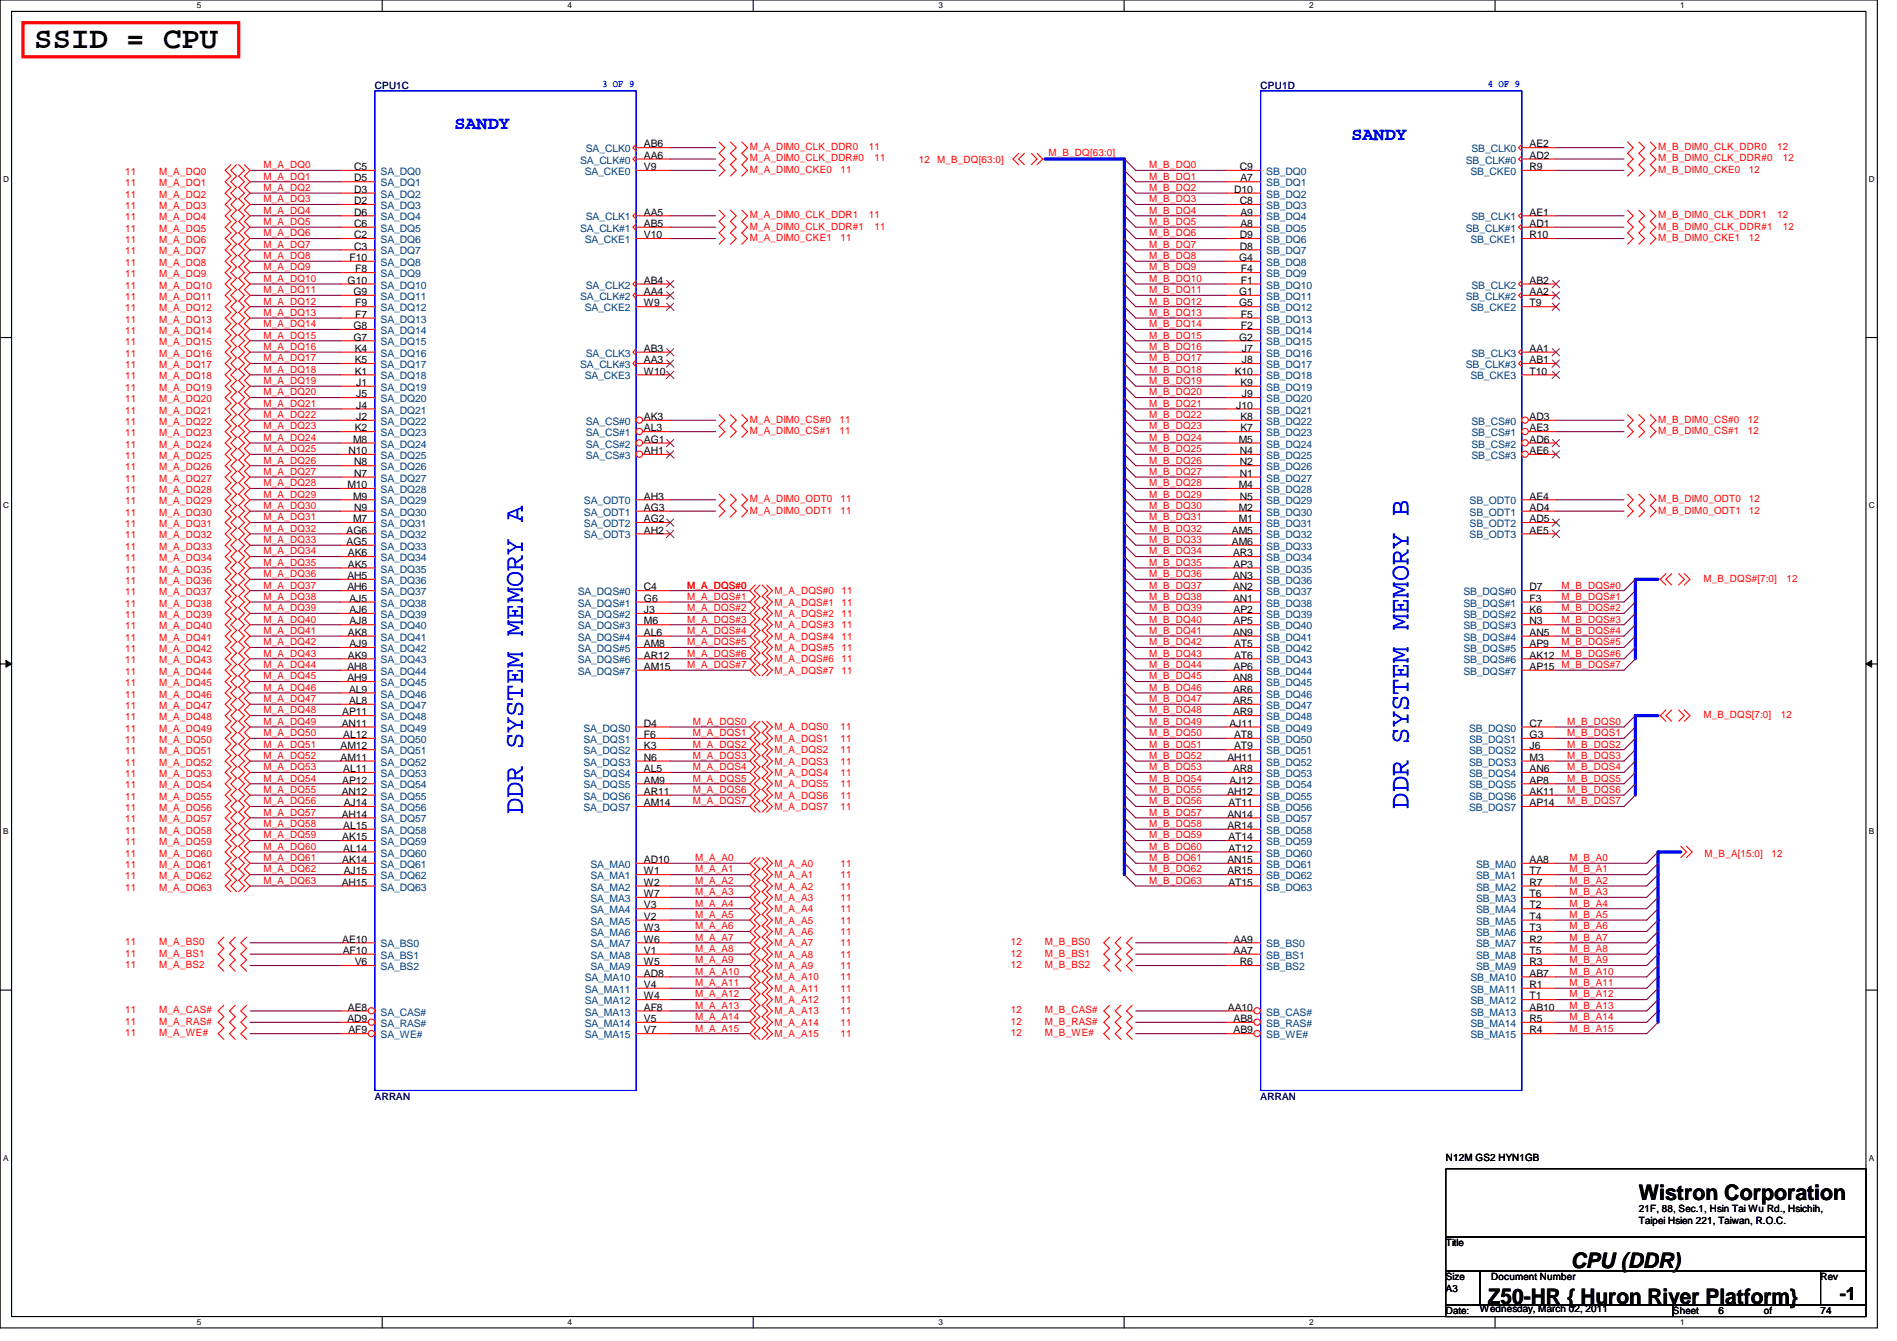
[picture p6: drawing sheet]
<svg xmlns="http://www.w3.org/2000/svg" width="297mm" height="210mm" viewBox="0 0 297 210" stroke-linecap="round" stroke-linejoin="round" font-family="sans-serif">
<defs><g id="words">
<text font-size="4.8" x="5.4" y="7.6">SSID = CPU</text>
<g font-size="4.2" fill="#00f">
<text x="81.9" y="127.5" transform="rotate(-90 81.9 127.5)">DDR SYSTEM MEMORY A</text>
<text x="220.6" y="126.6" transform="rotate(-90 220.6 126.6)">DDR SYSTEM MEMORY B</text>
</g>
<g font-size="3.3">
<text x="256.6" y="187.9">Wistron Corporation</text>
<text x="246" y="198.5">CPU (DDR)</text>
<text x="233" y="204">Z50-HR { Huron River Platform}</text>
</g>
<g font-size="2.8" fill="#00f">
<text x="71.2" y="20.2">SANDY</text>
<text x="211.6" y="21.9">SANDY</text>
</g>
<text font-size="2.8" x="288.1" y="203.5">-1</text>
<g font-size="1.6" fill="#000080">
<text x="58.7" y="13.9">CPU1C</text>
<text x="197.4" y="13.9">CPU1D</text>
<text x="58.7" y="172.1">ARRAN</text>
<text x="197.4" y="172.1">ARRAN</text>
</g>
<g font-size="1.6" fill="#00f">
<text x="94.3" y="13.7">3 OF 9</text>
<text x="233" y="13.7">4 OF 9</text>
</g>
<g font-size="1.6" fill="#004080">
<text x="91.7" y="23.8">SA_CLK0</text>
<text x="230.4" y="23.8">SB_CLK0</text>
<text x="59.6" y="27.4">SA_DQ0</text>
<text x="59.6" y="29.2">SA_DQ1</text>
<text x="90.8" y="25.6">SA_CLK#0</text>
<text x="91.6" y="27.4">SA_CKE0</text>
<text x="198.3" y="27.4">SB_DQ0</text>
<text x="198.3" y="29.2">SB_DQ1</text>
<text x="229.5" y="25.6">SB_CLK#0</text>
<text x="230.2" y="27.4">SB_CKE0</text>
<text x="59.6" y="30.9">SA_DQ2</text>
<text x="59.6" y="32.7">SA_DQ3</text>
<text x="59.6" y="34.5">SA_DQ4</text>
<text x="91.7" y="34.5">SA_CLK1</text>
<text x="198.3" y="30.9">SB_DQ2</text>
<text x="198.3" y="32.7">SB_DQ3</text>
<text x="198.3" y="34.5">SB_DQ4</text>
<text x="230.4" y="34.5">SB_CLK1</text>
<text x="59.6" y="36.3">SA_DQ5</text>
<text x="59.6" y="38.1">SA_DQ6</text>
<text x="59.6" y="39.8">SA_DQ7</text>
<text x="59.6" y="41.6">SA_DQ8</text>
<text x="90.8" y="36.3">SA_CLK#1</text>
<text x="91.6" y="38.1">SA_CKE1</text>
<text x="198.3" y="36.3">SB_DQ5</text>
<text x="198.3" y="38.1">SB_DQ6</text>
<text x="198.3" y="39.8">SB_DQ7</text>
<text x="198.3" y="41.6">SB_DQ8</text>
<text x="229.5" y="36.3">SB_CLK#1</text>
<text x="230.2" y="38.1">SB_CKE1</text>
<text x="59.6" y="43.4">SA_DQ9</text>
<text x="59.6" y="45.2">SA_DQ10</text>
<text x="59.6" y="46.9">SA_DQ11</text>
<text x="90.8" y="46.9">SA_CLK#2</text>
<text x="91.7" y="45.2">SA_CLK2</text>
<text x="198.3" y="43.4">SB_DQ9</text>
<text x="198.3" y="45.2">SB_DQ10</text>
<text x="198.3" y="46.9">SB_DQ11</text>
<text x="229.5" y="46.9">SB_CLK#2</text>
<text x="230.4" y="45.2">SB_CLK2</text>
<text x="59.6" y="48.7">SA_DQ12</text>
<text x="59.6" y="50.5">SA_DQ13</text>
<text x="59.6" y="52.3">SA_DQ14</text>
<text x="91.6" y="48.7">SA_CKE2</text>
<text x="198.3" y="48.7">SB_DQ12</text>
<text x="198.3" y="50.5">SB_DQ13</text>
<text x="198.3" y="52.3">SB_DQ14</text>
<text x="230.2" y="48.7">SB_CKE2</text>
<text x="59.6" y="54.1">SA_DQ15</text>
<text x="59.6" y="55.8">SA_DQ16</text>
<text x="59.6" y="57.6">SA_DQ17</text>
<text x="59.6" y="59.4">SA_DQ18</text>
<text x="90.8" y="57.6">SA_CLK#3</text>
<text x="91.6" y="59.4">SA_CKE3</text>
<text x="91.7" y="55.8">SA_CLK3</text>
<text x="198.3" y="54.1">SB_DQ15</text>
<text x="198.3" y="55.8">SB_DQ16</text>
<text x="198.3" y="57.6">SB_DQ17</text>
<text x="198.3" y="59.4">SB_DQ18</text>
<text x="229.5" y="57.6">SB_CLK#3</text>
<text x="230.2" y="59.4">SB_CKE3</text>
<text x="230.4" y="55.8">SB_CLK3</text>
<text x="59.6" y="61.2">SA_DQ19</text>
<text x="59.6" y="62.9">SA_DQ20</text>
<text x="59.6" y="64.7">SA_DQ21</text>
<text x="198.3" y="61.2">SB_DQ19</text>
<text x="198.3" y="62.9">SB_DQ20</text>
<text x="198.3" y="64.7">SB_DQ21</text>
<text x="59.6" y="66.5">SA_DQ22</text>
<text x="59.6" y="68.3">SA_DQ23</text>
<text x="59.6" y="70.1">SA_DQ24</text>
<text x="59.6" y="71.8">SA_DQ25</text>
<text x="91.7" y="66.5">SA_CS#0</text>
<text x="91.7" y="68.3">SA_CS#1</text>
<text x="91.7" y="70.1">SA_CS#2</text>
<text x="91.7" y="71.8">SA_CS#3</text>
<text x="198.3" y="66.5">SB_DQ22</text>
<text x="198.3" y="68.3">SB_DQ23</text>
<text x="198.3" y="70.1">SB_DQ24</text>
<text x="198.3" y="71.8">SB_DQ25</text>
<text x="230.4" y="66.5">SB_CS#0</text>
<text x="230.4" y="68.3">SB_CS#1</text>
<text x="230.4" y="70.1">SB_CS#2</text>
<text x="230.4" y="71.8">SB_CS#3</text>
<text x="59.6" y="73.6">SA_DQ26</text>
<text x="59.6" y="75.4">SA_DQ27</text>
<text x="59.6" y="77.2">SA_DQ28</text>
<text x="198.3" y="73.6">SB_DQ26</text>
<text x="198.3" y="75.4">SB_DQ27</text>
<text x="198.3" y="77.2">SB_DQ28</text>
<text x="59.6" y="79">SA_DQ29</text>
<text x="59.6" y="80.7">SA_DQ30</text>
<text x="59.6" y="82.5">SA_DQ31</text>
<text x="91.4" y="79">SA_ODT0</text>
<text x="91.4" y="80.7">SA_ODT1</text>
<text x="91.4" y="82.5">SA_ODT2</text>
<text x="198.3" y="79">SB_DQ29</text>
<text x="198.3" y="80.7">SB_DQ30</text>
<text x="198.3" y="82.5">SB_DQ31</text>
<text x="230.1" y="79">SB_ODT0</text>
<text x="230.1" y="80.7">SB_ODT1</text>
<text x="230.1" y="82.5">SB_ODT2</text>
<text x="59.6" y="84.3">SA_DQ32</text>
<text x="59.6" y="86.1">SA_DQ33</text>
<text x="59.6" y="87.8">SA_DQ34</text>
<text x="59.6" y="89.6">SA_DQ35</text>
<text x="91.4" y="84.3">SA_ODT3</text>
<text x="198.3" y="84.3">SB_DQ32</text>
<text x="198.3" y="86.1">SB_DQ33</text>
<text x="198.3" y="87.8">SB_DQ34</text>
<text x="198.3" y="89.6">SB_DQ35</text>
<text x="230.1" y="84.3">SB_ODT3</text>
<text x="59.6" y="91.4">SA_DQ36</text>
<text x="59.6" y="93.2">SA_DQ37</text>
<text x="59.6" y="95">SA_DQ38</text>
<text x="90.5" y="93.2">SA_DQS#0</text>
<text x="90.5" y="95">SA_DQS#1</text>
<text x="198.3" y="91.4">SB_DQ36</text>
<text x="198.3" y="93.2">SB_DQ37</text>
<text x="198.3" y="95">SB_DQ38</text>
<text x="229.1" y="93.2">SB_DQS#0</text>
<text x="229.1" y="95">SB_DQS#1</text>
<text x="59.6" y="96.7">SA_DQ39</text>
<text x="59.6" y="98.5">SA_DQ40</text>
<text x="59.6" y="100.3">SA_DQ41</text>
<text x="90.5" y="96.7">SA_DQS#2</text>
<text x="90.5" y="98.5">SA_DQS#3</text>
<text x="90.5" y="100.3">SA_DQS#4</text>
<text x="198.3" y="96.7">SB_DQ39</text>
<text x="198.3" y="98.5">SB_DQ40</text>
<text x="198.3" y="100.3">SB_DQ41</text>
<text x="229.1" y="100.3">SB_DQS#4</text>
<text x="229.1" y="96.7">SB_DQS#2</text>
<text x="229.1" y="98.5">SB_DQS#3</text>
<text x="59.6" y="102.1">SA_DQ42</text>
<text x="59.6" y="103.8">SA_DQ43</text>
<text x="59.6" y="105.6">SA_DQ44</text>
<text x="59.6" y="107.4">SA_DQ45</text>
<text x="90.5" y="102.1">SA_DQS#5</text>
<text x="90.5" y="103.8">SA_DQS#6</text>
<text x="90.5" y="105.6">SA_DQS#7</text>
<text x="198.3" y="102.1">SB_DQ42</text>
<text x="198.3" y="103.8">SB_DQ43</text>
<text x="198.3" y="105.6">SB_DQ44</text>
<text x="198.3" y="107.4">SB_DQ45</text>
<text x="229.1" y="102.1">SB_DQS#5</text>
<text x="229.1" y="103.8">SB_DQS#6</text>
<text x="229.1" y="105.6">SB_DQS#7</text>
<text x="59.6" y="109.2">SA_DQ46</text>
<text x="59.6" y="111">SA_DQ47</text>
<text x="59.6" y="112.7">SA_DQ48</text>
<text x="198.3" y="109.2">SB_DQ46</text>
<text x="198.3" y="111">SB_DQ47</text>
<text x="198.3" y="112.7">SB_DQ48</text>
<text x="59.6" y="114.5">SA_DQ49</text>
<text x="59.6" y="116.3">SA_DQ50</text>
<text x="59.6" y="118.1">SA_DQ51</text>
<text x="59.6" y="119.8">SA_DQ52</text>
<text x="91.4" y="114.5">SA_DQS0</text>
<text x="91.4" y="116.3">SA_DQS1</text>
<text x="91.4" y="118.1">SA_DQS2</text>
<text x="91.4" y="119.8">SA_DQS3</text>
<text x="198.3" y="114.5">SB_DQ49</text>
<text x="198.3" y="116.3">SB_DQ50</text>
<text x="198.3" y="118.1">SB_DQ51</text>
<text x="198.3" y="119.8">SB_DQ52</text>
<text x="230" y="114.5">SB_DQS0</text>
<text x="230" y="116.3">SB_DQS1</text>
<text x="230" y="118.1">SB_DQS2</text>
<text x="230" y="119.8">SB_DQS3</text>
<text x="59.6" y="121.6">SA_DQ53</text>
<text x="59.6" y="123.4">SA_DQ54</text>
<text x="59.6" y="125.2">SA_DQ55</text>
<text x="91.4" y="121.6">SA_DQS4</text>
<text x="91.4" y="123.4">SA_DQS5</text>
<text x="91.4" y="125.2">SA_DQS6</text>
<text x="198.3" y="121.6">SB_DQ53</text>
<text x="198.3" y="123.4">SB_DQ54</text>
<text x="198.3" y="125.2">SB_DQ55</text>
<text x="230" y="121.6">SB_DQS4</text>
<text x="230" y="123.4">SB_DQS5</text>
<text x="230" y="125.2">SB_DQS6</text>
<text x="59.6" y="127">SA_DQ56</text>
<text x="59.6" y="128.7">SA_DQ57</text>
<text x="59.6" y="130.5">SA_DQ58</text>
<text x="91.4" y="127">SA_DQS7</text>
<text x="198.3" y="127">SB_DQ56</text>
<text x="198.3" y="128.7">SB_DQ57</text>
<text x="198.3" y="130.5">SB_DQ58</text>
<text x="230" y="127">SB_DQS7</text>
<text x="59.6" y="132.3">SA_DQ59</text>
<text x="59.6" y="134.1">SA_DQ60</text>
<text x="59.6" y="135.8">SA_DQ61</text>
<text x="59.6" y="137.6">SA_DQ62</text>
<text x="92.5" y="135.8">SA_MA0</text>
<text x="92.5" y="137.6">SA_MA1</text>
<text x="198.3" y="132.3">SB_DQ59</text>
<text x="198.3" y="134.1">SB_DQ60</text>
<text x="198.3" y="135.8">SB_DQ61</text>
<text x="198.3" y="137.6">SB_DQ62</text>
<text x="231.1" y="135.8">SB_MA0</text>
<text x="231.1" y="137.6">SB_MA1</text>
<text x="59.6" y="139.4">SA_DQ63</text>
<text x="92.5" y="139.4">SA_MA2</text>
<text x="92.5" y="141.2">SA_MA3</text>
<text x="92.5" y="143">SA_MA4</text>
<text x="198.3" y="139.4">SB_DQ63</text>
<text x="231.1" y="139.4">SB_MA2</text>
<text x="231.1" y="141.2">SB_MA3</text>
<text x="231.1" y="143">SB_MA4</text>
<text x="59.6" y="148.3">SA_BS0</text>
<text x="92.5" y="144.7">SA_MA5</text>
<text x="92.5" y="146.5">SA_MA6</text>
<text x="92.5" y="148.3">SA_MA7</text>
<text x="198.3" y="148.3">SB_BS0</text>
<text x="231.1" y="144.7">SB_MA5</text>
<text x="231.1" y="146.5">SB_MA6</text>
<text x="231.1" y="148.3">SB_MA7</text>
<text x="59.6" y="150.1">SA_BS1</text>
<text x="59.6" y="151.8">SA_BS2</text>
<text x="91.6" y="153.6">SA_MA10</text>
<text x="91.6" y="155.4">SA_MA11</text>
<text x="92.5" y="150.1">SA_MA8</text>
<text x="92.5" y="151.8">SA_MA9</text>
<text x="198.3" y="150.1">SB_BS1</text>
<text x="198.3" y="151.8">SB_BS2</text>
<text x="230.2" y="153.6">SB_MA10</text>
<text x="230.2" y="155.4">SB_MA11</text>
<text x="231.1" y="150.1">SB_MA8</text>
<text x="231.1" y="151.8">SB_MA9</text>
<text x="59.6" y="159">SA_CAS#</text>
<text x="59.6" y="160.7">SA_RAS#</text>
<text x="91.6" y="157.2">SA_MA12</text>
<text x="91.6" y="159">SA_MA13</text>
<text x="91.6" y="160.7">SA_MA14</text>
<text x="198.3" y="159">SB_CAS#</text>
<text x="198.3" y="160.7">SB_RAS#</text>
<text x="230.2" y="157.2">SB_MA12</text>
<text x="230.2" y="159">SB_MA13</text>
<text x="230.2" y="160.7">SB_MA14</text>
<text x="59.6" y="162.5">SA_WE#</text>
<text x="91.6" y="162.5">SA_MA15</text>
<text x="198.3" y="162.5">SB_WE#</text>
<text x="230.2" y="162.5">SB_MA15</text>
</g>
<g font-size="1.6">
<text x="100.8" y="23.1">AB6</text>
<text x="239.5" y="23.1">AE2</text>
<text x="55.5" y="26.6">C5</text>
<text x="55.5" y="28.4">D5</text>
<text x="100.8" y="26.6">V9</text>
<text x="100.8" y="24.8">AA6</text>
<text x="194.1" y="26.6">C9</text>
<text x="194.2" y="28.4">A7</text>
<text x="239.5" y="26.6">R9</text>
<text x="239.5" y="24.8">AD2</text>
<text x="55.5" y="30.2">D3</text>
<text x="55.5" y="32">D2</text>
<text x="55.5" y="33.7">D6</text>
<text x="55.5" y="35.5">C6</text>
<text x="100.8" y="33.7">AA5</text>
<text x="100.8" y="35.5">AB5</text>
<text x="193.2" y="30.2">D10</text>
<text x="194.1" y="32">C8</text>
<text x="194.2" y="33.7">A9</text>
<text x="194.2" y="35.5">A8</text>
<text x="239.5" y="33.7">AE1</text>
<text x="239.5" y="35.5">AD1</text>
<text x="54.7" y="40.9">F10</text>
<text x="55.5" y="37.3">C2</text>
<text x="55.5" y="39.1">C3</text>
<text x="100.8" y="37.3">V10</text>
<text x="194" y="40.9">G4</text>
<text x="194.1" y="37.3">D9</text>
<text x="194.1" y="39.1">D8</text>
<text x="239.5" y="37.3">R10</text>
<text x="54.4" y="44.4">G10</text>
<text x="55.3" y="46.2">G9</text>
<text x="55.6" y="42.6">F8</text>
<text x="55.6" y="48">F9</text>
<text x="100.8" y="44.4">AB4</text>
<text x="100.8" y="48">W9</text>
<text x="100.8" y="46.2">AA4</text>
<text x="194" y="46.2">G1</text>
<text x="194" y="48">G5</text>
<text x="194.3" y="42.6">F4</text>
<text x="194.3" y="44.4">F1</text>
<text x="239.5" y="44.4">AB2</text>
<text x="239.5" y="48">T9</text>
<text x="239.5" y="46.2">AA2</text>
<text x="55.3" y="51.5">G8</text>
<text x="55.3" y="53.3">G7</text>
<text x="55.6" y="49.7">F7</text>
<text x="194" y="53.3">G2</text>
<text x="194.3" y="49.7">F5</text>
<text x="194.3" y="51.5">F2</text>
<text x="55.5" y="55.1">K4</text>
<text x="55.5" y="56.9">K5</text>
<text x="55.5" y="58.6">K1</text>
<text x="100.8" y="55.1">AB3</text>
<text x="100.8" y="58.6">W10</text>
<text x="100.8" y="56.9">AA3</text>
<text x="193.3" y="58.6">K10</text>
<text x="194.5" y="55.1">J7</text>
<text x="194.5" y="56.9">J8</text>
<text x="239.5" y="55.1">AA1</text>
<text x="239.5" y="58.6">T10</text>
<text x="239.5" y="56.9">AB1</text>
<text x="55.8" y="60.4">J1</text>
<text x="55.8" y="62.2">J5</text>
<text x="55.8" y="64">J4</text>
<text x="55.8" y="65.7">J2</text>
<text x="100.8" y="65.7">AK3</text>
<text x="193.6" y="64">J10</text>
<text x="194.2" y="60.4">K9</text>
<text x="194.2" y="65.7">K8</text>
<text x="194.5" y="62.2">J9</text>
<text x="239.5" y="65.7">AD3</text>
<text x="54.6" y="71.1">N10</text>
<text x="55.3" y="69.3">M8</text>
<text x="55.5" y="67.5">K2</text>
<text x="100.8" y="67.5">AL3</text>
<text x="100.8" y="69.3">AG1</text>
<text x="100.8" y="71.1">AH1</text>
<text x="194" y="69.3">M5</text>
<text x="194.1" y="71.1">N4</text>
<text x="194.2" y="67.5">K7</text>
<text x="239.5" y="67.5">AE3</text>
<text x="239.5" y="69.3">AD6</text>
<text x="239.5" y="71.1">AE6</text>
<text x="54.4" y="76.4">M10</text>
<text x="55.5" y="72.9">N8</text>
<text x="55.5" y="74.6">N7</text>
<text x="194" y="76.4">M4</text>
<text x="194.1" y="72.9">N2</text>
<text x="194.1" y="74.6">N1</text>
<text x="54.3" y="83.5">AG6</text>
<text x="55.3" y="78.2">M9</text>
<text x="55.3" y="81.7">M7</text>
<text x="55.5" y="80">N9</text>
<text x="100.8" y="78.2">AH3</text>
<text x="100.8" y="80">AG3</text>
<text x="100.8" y="81.7">AG2</text>
<text x="100.8" y="83.5">AH2</text>
<text x="192.9" y="83.5">AM5</text>
<text x="194" y="80">M2</text>
<text x="194" y="81.7">M1</text>
<text x="194.1" y="78.2">N5</text>
<text x="239.5" y="78.2">AE4</text>
<text x="239.5" y="80">AD4</text>
<text x="239.5" y="81.7">AD5</text>
<text x="239.5" y="83.5">AE5</text>
<text x="54.3" y="85.3">AG5</text>
<text x="54.5" y="87.1">AK6</text>
<text x="54.5" y="88.9">AK5</text>
<text x="192.9" y="85.3">AM6</text>
<text x="193.1" y="87.1">AR3</text>
<text x="193.2" y="88.9">AP3</text>
<text x="54.4" y="90.6">AH5</text>
<text x="54.4" y="92.4">AH6</text>
<text x="54.7" y="94.2">AJ5</text>
<text x="54.7" y="96">AJ6</text>
<text x="100.8" y="92.4">C4</text>
<text x="100.8" y="94.2">G6</text>
<text x="100.8" y="96">J3</text>
<text x="193.1" y="90.6">AN3</text>
<text x="193.1" y="92.4">AN2</text>
<text x="193.1" y="94.2">AN1</text>
<text x="193.2" y="96">AP2</text>
<text x="239.5" y="92.4">D7</text>
<text x="239.5" y="94.2">F3</text>
<text x="239.5" y="96">K6</text>
<text x="54.5" y="99.5">AK8</text>
<text x="54.7" y="97.7">AJ8</text>
<text x="54.7" y="101.3">AJ9</text>
<text x="100.8" y="97.7">M6</text>
<text x="100.8" y="99.5">AL6</text>
<text x="100.8" y="101.3">AM8</text>
<text x="193.1" y="99.5">AN9</text>
<text x="193.2" y="97.7">AP5</text>
<text x="193.2" y="101.3">AT5</text>
<text x="239.5" y="99.5">AN5</text>
<text x="239.5" y="101.3">AP9</text>
<text x="239.5" y="97.7">N3</text>
<text x="54.4" y="104.9">AH8</text>
<text x="54.4" y="106.6">AH9</text>
<text x="54.5" y="103.1">AK9</text>
<text x="100.8" y="103.1">AR12</text>
<text x="100.8" y="104.9">AM15</text>
<text x="193.1" y="106.6">AN8</text>
<text x="193.2" y="104.9">AP6</text>
<text x="193.2" y="103.1">AT6</text>
<text x="239.5" y="103.1">AK12 M_B_DQS#6</text>
<text x="239.5" y="104.9">AP15 M_B_DQS#7</text>
<text x="53.5" y="113.7">AN11</text>
<text x="53.6" y="112">AP11</text>
<text x="54.6" y="108.4">AL9</text>
<text x="54.6" y="110.2">AL8</text>
<text x="100.8" y="113.7">D4</text>
<text x="192.5" y="113.7">AJ11</text>
<text x="193.1" y="108.4">AR6</text>
<text x="193.1" y="110.2">AR5</text>
<text x="193.1" y="112">AR9</text>
<text x="239.5" y="113.7">C7</text>
<text x="53.3" y="117.3">AM12</text>
<text x="53.3" y="119.1">AM11</text>
<text x="53.8" y="115.5">AL12</text>
<text x="100.8" y="115.5">F6</text>
<text x="100.8" y="117.3">K3</text>
<text x="100.8" y="119.1">N6</text>
<text x="192.2" y="119.1">AH11</text>
<text x="193.2" y="115.5">AT8</text>
<text x="193.2" y="117.3">AT9</text>
<text x="239.5" y="115.5">G3</text>
<text x="239.5" y="117.3">J6</text>
<text x="239.5" y="119.1">M3</text>
<text x="53.5" y="124.4">AN12</text>
<text x="53.6" y="122.6">AP12</text>
<text x="53.8" y="120.9">AL11</text>
<text x="100.8" y="120.9">AL5</text>
<text x="100.8" y="122.6">AM9</text>
<text x="100.8" y="124.4">AR11</text>
<text x="192.2" y="124.4">AH12</text>
<text x="192.5" y="122.6">AJ12</text>
<text x="193.1" y="120.9">AR8</text>
<text x="239.5" y="120.9">AN6</text>
<text x="239.5" y="122.6">AP8</text>
<text x="239.5" y="124.4">AK11</text>
<text x="53.5" y="128">AH14</text>
<text x="53.6" y="131.5">AK15</text>
<text x="53.8" y="129.8">AL15</text>
<text x="53.8" y="126.2">AJ14</text>
<text x="100.8" y="126.2">AM14</text>
<text x="192.2" y="128">AN14</text>
<text x="192.2" y="129.8">AR14</text>
<text x="192.4" y="126.2">AT11</text>
<text x="192.4" y="131.5">AT14</text>
<text x="239.5" y="126.2">AP14</text>
<text x="53.6" y="135.1">AK14</text>
<text x="53.8" y="133.3">AL14</text>
<text x="53.8" y="136.9">AJ15</text>
<text x="100.8" y="135.1">AD10</text>
<text x="100.8" y="136.9">W1</text>
<text x="192.2" y="135.1">AN15</text>
<text x="192.2" y="136.9">AR15</text>
<text x="192.4" y="133.3">AT12</text>
<text x="239.5" y="135.1">AA8</text>
<text x="239.5" y="136.9">T7</text>
<text x="53.5" y="138.6">AH15</text>
<text x="100.8" y="138.6">W2</text>
<text x="100.8" y="140.4">W7</text>
<text x="100.8" y="142.2">V3</text>
<text x="100.8" y="144">V2</text>
<text x="192.4" y="138.6">AT15</text>
<text x="239.5" y="138.6">R7</text>
<text x="239.5" y="140.4">T6</text>
<text x="239.5" y="142.2">T2</text>
<text x="239.5" y="144">T4</text>
<text x="53.6" y="147.5">AE10</text>
<text x="53.7" y="149.3">AF10</text>
<text x="100.8" y="145.8">W3</text>
<text x="100.8" y="147.5">W6</text>
<text x="100.8" y="149.3">V1</text>
<text x="193.2" y="147.5">AA9</text>
<text x="193.2" y="149.3">AA7</text>
<text x="239.5" y="145.8">T3</text>
<text x="239.5" y="147.5">R2</text>
<text x="239.5" y="149.3">T5</text>
<text x="55.5" y="151.1">V6</text>
<text x="100.8" y="151.1">W5</text>
<text x="100.8" y="152.9">AD8</text>
<text x="100.8" y="154.6">V4</text>
<text x="194.1" y="151.1">R6</text>
<text x="239.5" y="151.1">R3</text>
<text x="239.5" y="152.9">AB7</text>
<text x="239.5" y="154.6">R1</text>
<text x="54.4" y="160">AD9</text>
<text x="54.5" y="158.2">AE8</text>
<text x="54.6" y="161.8">AF9</text>
<text x="100.8" y="156.4">W4</text>
<text x="100.8" y="158.2">AF8</text>
<text x="100.8" y="160">V5</text>
<text x="100.8" y="161.8">V7</text>
<text x="192.3" y="158.2">AA10</text>
<text x="193.2" y="160">AB8</text>
<text x="193.2" y="161.8">AB9</text>
<text x="239.5" y="156.4">T1</text>
<text x="239.5" y="158.2">AB10</text>
<text x="239.5" y="160">R5</text>
<text x="239.5" y="161.8">R4</text>
<text x="226.4" y="181.7">N12M GS2 HYN1GB</text>
<text x="256.6" y="189.7">21F, 88, Sec.1, Hsin Tai Wu Rd., Hsichih,</text>
<text x="256.6" y="191.6">Taipei Hsien 221, Taiwan, R.O.C.</text>
<text x="226.4" y="195.1">Title</text>
<text x="226.4" y="200.4">Size</text>
<text x="226.4" y="202.2">A3</text>
<text x="233.5" y="200.4">Document Number</text>
<text x="285.1" y="200.4">Rev</text>
<text x="226.4" y="205.7">Date:</text>
<text x="231.7" y="205.4">Wednesday, March 02, 2011</text>
<text x="262" y="205.7">Sheet</text>
<text x="269.1" y="205.7">6</text>
<text x="276.2" y="205.7">of</text>
<text x="285.1" y="205.7">74</text>
</g>
<g font-size="1.6" fill="#f00">
<text x="117.4" y="23.5">M_A_DIM0_CLK_DDR0</text>
<text x="136.1" y="23.5">11</text>
<text x="259.6" y="23.5">M_B_DIM0_CLK_DDR0</text>
<text x="278.3" y="23.5">12</text>
<text x="19.6" y="27.4">11</text>
<text x="19.6" y="29.2">11</text>
<text x="24.9" y="27.4">M_A_DQ0</text>
<text x="24.9" y="29.2">M_A_DQ1</text>
<text x="41.3" y="26.3">M_A_DQ0</text>
<text x="41.3" y="29.9">M_A_DQ2</text>
<text x="41.3" y="28.1">M_A_DQ1</text>
<text x="117.4" y="27.1">M_A_DIM0_CKE0</text>
<text x="117.4" y="25.3">M_A_DIM0_CLK_DDR#0</text>
<text x="131.6" y="27.1">11</text>
<text x="136.9" y="25.3">11</text>
<text x="143.9" y="25.4">12 M_B_DQ[63:0]</text>
<text x="164.2" y="24.3">M_B_DQ[63:0]</text>
<text x="180" y="26.3">M_B_DQ0</text>
<text x="180" y="28.1">M_B_DQ1</text>
<text x="180" y="29.9">M_B_DQ2</text>
<text x="259.6" y="25.3">M_B_DIM0_CLK_DDR#0</text>
<text x="259.6" y="27.1">M_B_DIM0_CKE0</text>
<text x="273.9" y="27.1">12</text>
<text x="279.2" y="25.3">12</text>
<text x="19.6" y="30.9">11</text>
<text x="19.6" y="32.7">11</text>
<text x="19.6" y="34.5">11</text>
<text x="24.9" y="30.9">M_A_DQ2</text>
<text x="24.9" y="32.7">M_A_DQ3</text>
<text x="24.9" y="34.5">M_A_DQ4</text>
<text x="41.3" y="35.2">M_A_DQ5</text>
<text x="41.3" y="33.4">M_A_DQ4</text>
<text x="41.3" y="31.7">M_A_DQ3</text>
<text x="117.4" y="34.2">M_A_DIM0_CLK_DDR1</text>
<text x="117.4" y="35.9">M_A_DIM0_CLK_DDR#1</text>
<text x="136.1" y="34.2">11</text>
<text x="136.9" y="35.9">11</text>
<text x="180" y="31.7">M_B_DQ3</text>
<text x="180" y="33.4">M_B_DQ4</text>
<text x="180" y="35.2">M_B_DQ5</text>
<text x="259.6" y="34.2">M_B_DIM0_CLK_DDR1</text>
<text x="259.6" y="35.9">M_B_DIM0_CLK_DDR#1</text>
<text x="278.3" y="34.2">12</text>
<text x="279.2" y="35.9">12</text>
<text x="19.6" y="36.3">11</text>
<text x="19.6" y="38.1">11</text>
<text x="19.6" y="39.8">11</text>
<text x="19.6" y="41.6">11</text>
<text x="24.9" y="36.3">M_A_DQ5</text>
<text x="24.9" y="38.1">M_A_DQ6</text>
<text x="24.9" y="39.8">M_A_DQ7</text>
<text x="24.9" y="41.6">M_A_DQ8</text>
<text x="41.3" y="38.8">M_A_DQ7</text>
<text x="41.3" y="37">M_A_DQ6</text>
<text x="41.3" y="40.6">M_A_DQ8</text>
<text x="117.4" y="37.7">M_A_DIM0_CKE1</text>
<text x="131.6" y="37.7">11</text>
<text x="180" y="37">M_B_DQ6</text>
<text x="180" y="38.8">M_B_DQ7</text>
<text x="180" y="40.6">M_B_DQ8</text>
<text x="259.6" y="37.7">M_B_DIM0_CKE1</text>
<text x="273.9" y="37.7">12</text>
<text x="19.6" y="46.9">11</text>
<text x="19.6" y="43.4">11</text>
<text x="19.6" y="45.2">11</text>
<text x="24.9" y="46.9">M_A_DQ11</text>
<text x="24.9" y="43.4">M_A_DQ9</text>
<text x="24.9" y="45.2">M_A_DQ10</text>
<text x="41.3" y="47.7">M_A_DQ12</text>
<text x="41.3" y="44.1">M_A_DQ10</text>
<text x="41.3" y="42.3">M_A_DQ9</text>
<text x="41.3" y="45.9">M_A_DQ11</text>
<text x="180" y="42.3">M_B_DQ9</text>
<text x="180" y="44.1">M_B_DQ10</text>
<text x="180" y="45.9">M_B_DQ11</text>
<text x="180" y="47.7">M_B_DQ12</text>
<text x="19.6" y="48.7">11</text>
<text x="19.6" y="50.5">11</text>
<text x="19.6" y="52.3">11</text>
<text x="24.9" y="48.7">M_A_DQ12</text>
<text x="24.9" y="50.5">M_A_DQ13</text>
<text x="24.9" y="52.3">M_A_DQ14</text>
<text x="41.3" y="53">M_A_DQ15</text>
<text x="41.3" y="51.2">M_A_DQ14</text>
<text x="41.3" y="49.4">M_A_DQ13</text>
<text x="180" y="53">M_B_DQ15</text>
<text x="180" y="49.4">M_B_DQ13</text>
<text x="180" y="51.2">M_B_DQ14</text>
<text x="19.6" y="59.4">11</text>
<text x="19.6" y="54.1">11</text>
<text x="19.6" y="55.8">11</text>
<text x="19.6" y="57.6">11</text>
<text x="24.9" y="59.4">M_A_DQ18</text>
<text x="24.9" y="54.1">M_A_DQ15</text>
<text x="24.9" y="55.8">M_A_DQ16</text>
<text x="24.9" y="57.6">M_A_DQ17</text>
<text x="41.3" y="54.8">M_A_DQ16</text>
<text x="41.3" y="56.6">M_A_DQ17</text>
<text x="41.3" y="58.3">M_A_DQ18</text>
<text x="180" y="54.8">M_B_DQ16</text>
<text x="180" y="56.6">M_B_DQ17</text>
<text x="180" y="58.3">M_B_DQ18</text>
<text x="19.6" y="61.2">11</text>
<text x="19.6" y="62.9">11</text>
<text x="19.6" y="64.7">11</text>
<text x="24.9" y="61.2">M_A_DQ19</text>
<text x="24.9" y="62.9">M_A_DQ20</text>
<text x="24.9" y="64.7">M_A_DQ21</text>
<text x="41.3" y="65.4">M_A_DQ22</text>
<text x="41.3" y="61.9">M_A_DQ20</text>
<text x="41.3" y="60.1">M_A_DQ19</text>
<text x="41.3" y="63.7">M_A_DQ21</text>
<text x="180" y="60.1">M_B_DQ19</text>
<text x="180" y="63.7">M_B_DQ21</text>
<text x="180" y="61.9">M_B_DQ20</text>
<text x="180" y="65.4">M_B_DQ22</text>
<text x="19.6" y="66.5">11</text>
<text x="19.6" y="68.3">11</text>
<text x="19.6" y="70.1">11</text>
<text x="19.6" y="71.8">11</text>
<text x="24.9" y="66.5">M_A_DQ22</text>
<text x="24.9" y="68.3">M_A_DQ23</text>
<text x="24.9" y="70.1">M_A_DQ24</text>
<text x="24.9" y="71.8">M_A_DQ25</text>
<text x="41.3" y="70.8">M_A_DQ25</text>
<text x="41.3" y="69">M_A_DQ24</text>
<text x="41.3" y="67.2">M_A_DQ23</text>
<text x="117.4" y="67.9">M_A_DIM0_CS#1</text>
<text x="117.4" y="66.2">M_A_DIM0_CS#0</text>
<text x="131.4" y="67.9">11</text>
<text x="131.4" y="66.2">11</text>
<text x="180" y="67.2">M_B_DQ23</text>
<text x="180" y="70.8">M_B_DQ25</text>
<text x="180" y="69">M_B_DQ24</text>
<text x="259.6" y="66.2">M_B_DIM0_CS#0</text>
<text x="259.6" y="67.9">M_B_DIM0_CS#1</text>
<text x="273.7" y="66.2">12</text>
<text x="273.7" y="67.9">12</text>
<text x="19.6" y="73.6">11</text>
<text x="19.6" y="75.4">11</text>
<text x="19.6" y="77.2">11</text>
<text x="24.9" y="73.6">M_A_DQ26</text>
<text x="24.9" y="75.4">M_A_DQ27</text>
<text x="24.9" y="77.2">M_A_DQ28</text>
<text x="41.3" y="76.1">M_A_DQ28</text>
<text x="41.3" y="72.6">M_A_DQ26</text>
<text x="41.3" y="74.3">M_A_DQ27</text>
<text x="41.3" y="77.9">M_A_DQ29</text>
<text x="180" y="76.1">M_B_DQ28</text>
<text x="180" y="72.6">M_B_DQ26</text>
<text x="180" y="77.9">M_B_DQ29</text>
<text x="180" y="74.3">M_B_DQ27</text>
<text x="19.6" y="79">11</text>
<text x="19.6" y="80.7">11</text>
<text x="19.6" y="82.5">11</text>
<text x="24.9" y="79">M_A_DQ29</text>
<text x="24.9" y="80.7">M_A_DQ30</text>
<text x="24.9" y="82.5">M_A_DQ31</text>
<text x="41.3" y="83.2">M_A_DQ32</text>
<text x="41.3" y="79.7">M_A_DQ30</text>
<text x="41.3" y="81.4">M_A_DQ31</text>
<text x="117.4" y="80.4">M_A_DIM0_ODT1</text>
<text x="117.4" y="78.6">M_A_DIM0_ODT0</text>
<text x="131.6" y="80.4">11</text>
<text x="131.6" y="78.6">11</text>
<text x="180" y="81.4">M_B_DQ31</text>
<text x="180" y="79.7">M_B_DQ30</text>
<text x="180" y="83.2">M_B_DQ32</text>
<text x="259.6" y="78.6">M_B_DIM0_ODT0</text>
<text x="259.6" y="80.4">M_B_DIM0_ODT1</text>
<text x="273.9" y="78.6">12</text>
<text x="273.9" y="80.4">12</text>
<text x="19.6" y="87.8">11</text>
<text x="19.6" y="89.6">11</text>
<text x="19.6" y="84.3">11</text>
<text x="19.6" y="86.1">11</text>
<text x="24.9" y="87.8">M_A_DQ34</text>
<text x="24.9" y="89.6">M_A_DQ35</text>
<text x="24.9" y="84.3">M_A_DQ32</text>
<text x="24.9" y="86.1">M_A_DQ33</text>
<text x="41.3" y="86.8">M_A_DQ34</text>
<text x="41.3" y="85">M_A_DQ33</text>
<text x="41.3" y="88.6">M_A_DQ35</text>
<text x="180" y="85">M_B_DQ33</text>
<text x="180" y="86.8">M_B_DQ34</text>
<text x="180" y="88.6">M_B_DQ35</text>
<text x="19.6" y="91.4">11</text>
<text x="19.6" y="93.2">11</text>
<text x="19.6" y="95">11</text>
<text x="24.9" y="91.4">M_A_DQ36</text>
<text x="24.9" y="93.2">M_A_DQ37</text>
<text x="24.9" y="95">M_A_DQ38</text>
<text x="41.3" y="95.7">M_A_DQ39</text>
<text x="41.3" y="92.1">M_A_DQ37</text>
<text x="41.3" y="90.3">M_A_DQ36</text>
<text x="41.3" y="93.9">M_A_DQ38</text>
<text x="107.6" y="92.1">M_A_DQS#0</text>
<text x="107.6" y="93.9">M_A_DQS#1</text>
<text x="107.6" y="95.7">M_A_DQS#2</text>
<text x="121.3" y="93">M_A_DQS#0</text>
<text x="121.3" y="94.8">M_A_DQS#1</text>
<text x="131.8" y="93">11</text>
<text x="131.8" y="94.8">11</text>
<text x="180" y="95.7">M_B_DQ39</text>
<text x="180" y="92.1">M_B_DQ37</text>
<text x="180" y="90.3">M_B_DQ36</text>
<text x="180" y="93.9">M_B_DQ38</text>
<text x="244.5" y="95.7">M_B_DQS#2</text>
<text x="244.5" y="93.9">M_B_DQS#1</text>
<text x="244.5" y="92.1">M_B_DQS#0</text>
<text x="266.7" y="91.1">M_B_DQS#[7:0]</text>
<text x="279.7" y="91.1">12</text>
<text x="19.6" y="96.7">11</text>
<text x="19.6" y="98.5">11</text>
<text x="19.6" y="100.3">11</text>
<text x="24.9" y="96.7">M_A_DQ39</text>
<text x="24.9" y="98.5">M_A_DQ40</text>
<text x="24.9" y="100.3">M_A_DQ41</text>
<text x="41.3" y="101">M_A_DQ42</text>
<text x="41.3" y="99.2">M_A_DQ41</text>
<text x="41.3" y="97.5">M_A_DQ40</text>
<text x="107.6" y="97.5">M_A_DQS#3</text>
<text x="107.6" y="99.2">M_A_DQS#4</text>
<text x="107.6" y="101">M_A_DQS#5</text>
<text x="121.3" y="96.6">M_A_DQS#2</text>
<text x="121.3" y="98.3">M_A_DQS#3</text>
<text x="121.3" y="100.1">M_A_DQS#4</text>
<text x="121.3" y="101.9">M_A_DQS#5</text>
<text x="131.8" y="96.6">11</text>
<text x="131.8" y="98.3">11</text>
<text x="131.8" y="100.1">11</text>
<text x="131.8" y="101.9">11</text>
<text x="180" y="101">M_B_DQ42</text>
<text x="180" y="99.2">M_B_DQ41</text>
<text x="180" y="97.5">M_B_DQ40</text>
<text x="244.5" y="97.5">M_B_DQS#3</text>
<text x="244.5" y="101">M_B_DQS#5</text>
<text x="244.5" y="99.2">M_B_DQS#4</text>
<text x="19.6" y="102.1">11</text>
<text x="19.6" y="103.8">11</text>
<text x="19.6" y="105.6">11</text>
<text x="19.6" y="107.4">11</text>
<text x="24.9" y="102.1">M_A_DQ42</text>
<text x="24.9" y="103.8">M_A_DQ43</text>
<text x="24.9" y="105.6">M_A_DQ44</text>
<text x="24.9" y="107.4">M_A_DQ45</text>
<text x="41.3" y="104.6">M_A_DQ44</text>
<text x="41.3" y="106.3">M_A_DQ45</text>
<text x="41.3" y="102.8">M_A_DQ43</text>
<text x="107.6" y="102.8">M_A_DQS#6</text>
<text x="107.6" y="104.6">M_A_DQS#7</text>
<text x="121.3" y="103.7">M_A_DQS#6</text>
<text x="121.3" y="105.5">M_A_DQS#7</text>
<text x="131.8" y="103.7">11</text>
<text x="131.8" y="105.5">11</text>
<text x="180" y="104.6">M_B_DQ44</text>
<text x="180" y="106.3">M_B_DQ45</text>
<text x="180" y="102.8">M_B_DQ43</text>
<text x="19.6" y="109.2">11</text>
<text x="19.6" y="111">11</text>
<text x="19.6" y="112.7">11</text>
<text x="24.9" y="109.2">M_A_DQ46</text>
<text x="24.9" y="111">M_A_DQ47</text>
<text x="24.9" y="112.7">M_A_DQ48</text>
<text x="41.3" y="109.9">M_A_DQ47</text>
<text x="41.3" y="108.1">M_A_DQ46</text>
<text x="41.3" y="111.7">M_A_DQ48</text>
<text x="41.3" y="113.5">M_A_DQ49</text>
<text x="108.5" y="113.5">M_A_DQS0</text>
<text x="180" y="109.9">M_B_DQ47</text>
<text x="180" y="108.1">M_B_DQ46</text>
<text x="180" y="111.7">M_B_DQ48</text>
<text x="180" y="113.5">M_B_DQ49</text>
<text x="245.4" y="113.5">M_B_DQS0</text>
<text x="266.7" y="112.4">M_B_DQS[7:0]</text>
<text x="278.8" y="112.4">12</text>
<text x="19.6" y="114.5">11</text>
<text x="19.6" y="116.3">11</text>
<text x="19.6" y="118.1">11</text>
<text x="19.6" y="119.8">11</text>
<text x="24.9" y="114.5">M_A_DQ49</text>
<text x="24.9" y="116.3">M_A_DQ50</text>
<text x="24.9" y="118.1">M_A_DQ51</text>
<text x="24.9" y="119.8">M_A_DQ52</text>
<text x="41.3" y="117">M_A_DQ51</text>
<text x="41.3" y="115.2">M_A_DQ50</text>
<text x="41.3" y="118.8">M_A_DQ52</text>
<text x="108.5" y="117">M_A_DQS2</text>
<text x="108.5" y="118.8">M_A_DQS3</text>
<text x="108.5" y="115.2">M_A_DQS1</text>
<text x="121.3" y="116.1">M_A_DQS1</text>
<text x="121.3" y="114.3">M_A_DQS0</text>
<text x="121.3" y="119.7">M_A_DQS3</text>
<text x="121.3" y="117.9">M_A_DQS2</text>
<text x="131.6" y="116.1">11</text>
<text x="131.6" y="114.3">11</text>
<text x="131.6" y="119.7">11</text>
<text x="131.6" y="117.9">11</text>
<text x="180" y="115.2">M_B_DQ50</text>
<text x="180" y="117">M_B_DQ51</text>
<text x="180" y="118.8">M_B_DQ52</text>
<text x="245.4" y="115.2">M_B_DQS1</text>
<text x="245.4" y="117">M_B_DQS2</text>
<text x="245.4" y="118.8">M_B_DQS3</text>
<text x="19.6" y="123.4">11</text>
<text x="19.6" y="125.2">11</text>
<text x="19.6" y="121.6">11</text>
<text x="24.9" y="123.4">M_A_DQ54</text>
<text x="24.9" y="125.2">M_A_DQ55</text>
<text x="24.9" y="121.6">M_A_DQ53</text>
<text x="41.3" y="122.3">M_A_DQ54</text>
<text x="41.3" y="120.6">M_A_DQ53</text>
<text x="41.3" y="124.1">M_A_DQ55</text>
<text x="41.3" y="125.9">M_A_DQ56</text>
<text x="108.5" y="122.3">M_A_DQS5</text>
<text x="108.5" y="125.9">M_A_DQS7</text>
<text x="108.5" y="120.6">M_A_DQS4</text>
<text x="108.5" y="124.1">M_A_DQS6</text>
<text x="121.3" y="123.2">M_A_DQS5</text>
<text x="121.3" y="121.5">M_A_DQS4</text>
<text x="121.3" y="125">M_A_DQS6</text>
<text x="131.6" y="123.2">11</text>
<text x="131.6" y="121.5">11</text>
<text x="131.6" y="125">11</text>
<text x="180" y="124.1">M_B_DQ55</text>
<text x="180" y="120.6">M_B_DQ53</text>
<text x="180" y="122.3">M_B_DQ54</text>
<text x="180" y="125.9">M_B_DQ56</text>
<text x="245.4" y="120.6">M_B_DQS4</text>
<text x="245.4" y="122.3">M_B_DQS5</text>
<text x="245.4" y="124.1">M_B_DQS6</text>
<text x="245.4" y="125.9">M_B_DQS7</text>
<text x="19.6" y="127">11</text>
<text x="19.6" y="128.7">11</text>
<text x="19.6" y="130.5">11</text>
<text x="24.9" y="127">M_A_DQ56</text>
<text x="24.9" y="128.7">M_A_DQ57</text>
<text x="24.9" y="130.5">M_A_DQ58</text>
<text x="41.3" y="131.2">M_A_DQ59</text>
<text x="41.3" y="129.5">M_A_DQ58</text>
<text x="41.3" y="127.7">M_A_DQ57</text>
<text x="121.3" y="126.8">M_A_DQS7</text>
<text x="131.6" y="126.8">11</text>
<text x="180" y="129.5">M_B_DQ58</text>
<text x="180" y="127.7">M_B_DQ57</text>
<text x="180" y="131.2">M_B_DQ59</text>
<text x="19.6" y="135.8">11</text>
<text x="19.6" y="137.6">11</text>
<text x="19.6" y="132.3">11</text>
<text x="19.6" y="134.1">11</text>
<text x="24.9" y="135.8">M_A_DQ61</text>
<text x="24.9" y="137.6">M_A_DQ62</text>
<text x="24.9" y="132.3">M_A_DQ59</text>
<text x="24.9" y="134.1">M_A_DQ60</text>
<text x="41.3" y="133">M_A_DQ60</text>
<text x="41.3" y="134.8">M_A_DQ61</text>
<text x="41.3" y="136.6">M_A_DQ62</text>
<text x="108.8" y="134.8">M_A_A0</text>
<text x="108.8" y="136.6">M_A_A1</text>
<text x="121.3" y="135.7">M_A_A0</text>
<text x="121.3" y="137.5">M_A_A1</text>
<text x="131.6" y="135.7">11</text>
<text x="131.6" y="137.5">11</text>
<text x="180" y="133">M_B_DQ60</text>
<text x="180" y="134.8">M_B_DQ61</text>
<text x="180" y="136.6">M_B_DQ62</text>
<text x="245.7" y="136.6">M_B_A1</text>
<text x="245.7" y="134.8">M_B_A0</text>
<text x="266.9" y="134.1">M_B_A[15:0]</text>
<text x="277.4" y="134.1">12</text>
<text x="19.6" y="139.4">11</text>
<text x="24.9" y="139.4">M_A_DQ63</text>
<text x="41.3" y="138.3">M_A_DQ63</text>
<text x="108.8" y="140.1">M_A_A3</text>
<text x="108.8" y="143.7">M_A_A5</text>
<text x="108.8" y="138.3">M_A_A2</text>
<text x="108.8" y="141.9">M_A_A4</text>
<text x="121.3" y="139.2">M_A_A2</text>
<text x="121.3" y="142.8">M_A_A4</text>
<text x="121.3" y="141">M_A_A3</text>
<text x="131.6" y="139.2">11</text>
<text x="131.6" y="142.8">11</text>
<text x="131.6" y="141">11</text>
<text x="180" y="138.3">M_B_DQ63</text>
<text x="245.7" y="143.7">M_B_A5</text>
<text x="245.7" y="141.9">M_B_A4</text>
<text x="245.7" y="140.1">M_B_A3</text>
<text x="245.7" y="138.3">M_B_A2</text>
<text x="19.6" y="148">11</text>
<text x="19.6" y="149.7">11</text>
<text x="24.9" y="148">M_A_BS0</text>
<text x="24.9" y="149.7">M_A_BS1</text>
<text x="108.8" y="145.5">M_A_A6</text>
<text x="108.8" y="147.2">M_A_A7</text>
<text x="108.8" y="149">M_A_A8</text>
<text x="121.3" y="146.3">M_A_A6</text>
<text x="121.3" y="144.6">M_A_A5</text>
<text x="121.3" y="148.1">M_A_A7</text>
<text x="121.3" y="149.9">M_A_A8</text>
<text x="131.6" y="146.3">11</text>
<text x="131.6" y="144.6">11</text>
<text x="131.6" y="148.1">11</text>
<text x="131.6" y="149.9">11</text>
<text x="158.3" y="148">12</text>
<text x="158.3" y="149.7">12</text>
<text x="163.6" y="148">M_B_BS0</text>
<text x="163.6" y="149.7">M_B_BS1</text>
<text x="245.7" y="145.5">M_B_A6</text>
<text x="245.7" y="147.2">M_B_A7</text>
<text x="245.7" y="149">M_B_A8</text>
<text x="19.6" y="151.5">11</text>
<text x="24.9" y="151.5">M_A_BS2</text>
<text x="108.8" y="152.6">M_A_A10</text>
<text x="108.8" y="154.3">M_A_A11</text>
<text x="108.8" y="150.8">M_A_A9</text>
<text x="121.3" y="151.7">M_A_A9</text>
<text x="121.3" y="153.5">M_A_A10</text>
<text x="121.3" y="155.2">M_A_A11</text>
<text x="131.6" y="153.5">11</text>
<text x="131.6" y="155.2">11</text>
<text x="131.6" y="151.7">11</text>
<text x="158.3" y="151.5">12</text>
<text x="163.6" y="151.5">M_B_BS2</text>
<text x="245.7" y="150.8">M_B_A9</text>
<text x="245.7" y="152.6">M_B_A10</text>
<text x="245.7" y="154.3">M_B_A11</text>
<text x="19.6" y="158.6">11</text>
<text x="19.6" y="160.4">11</text>
<text x="24.9" y="158.6">M_A_CAS#</text>
<text x="24.9" y="160.4">M_A_RAS#</text>
<text x="108.8" y="161.5">M_A_A15</text>
<text x="108.8" y="157.9">M_A_A13</text>
<text x="108.8" y="156.1">M_A_A12</text>
<text x="108.8" y="159.7">M_A_A14</text>
<text x="121.3" y="157">M_A_A12</text>
<text x="121.3" y="158.8">M_A_A13</text>
<text x="121.3" y="160.6">M_A_A14</text>
<text x="131.6" y="157">11</text>
<text x="131.6" y="158.8">11</text>
<text x="131.6" y="160.6">11</text>
<text x="158.3" y="158.6">12</text>
<text x="158.3" y="160.4">12</text>
<text x="163.6" y="158.6">M_B_CAS#</text>
<text x="163.6" y="160.4">M_B_RAS#</text>
<text x="245.7" y="156.1">M_B_A12</text>
<text x="245.7" y="157.9">M_B_A13</text>
<text x="245.7" y="159.7">M_B_A14</text>
<text x="245.7" y="161.5">M_B_A15</text>
<text x="19.6" y="162.2">11</text>
<text x="24.9" y="162.2">M_A_WE#</text>
<text x="121.3" y="162.3">M_A_A15</text>
<text x="131.6" y="162.3">11</text>
<text x="158.3" y="162.2">12</text>
<text x="163.6" y="162.2">M_B_WE#</text>
</g>
<g font-size="1.3">
<text x="30.8" y="1.3">5</text>
<text x="88.9" y="1.3">4</text>
<text x="146.9" y="1.3">3</text>
<text x="205" y="1.3">2</text>
<text x="263.1" y="1.3">1</text>
<text x=".5" y="28.4">D</text>
<text x="292.6" y="28.4">D</text>
<text x=".5" y="79.5">C</text>
<text x="292.6" y="79.5">C</text>
<text x=".5" y="130.6">B</text>
<text x="292.6" y="130.6">B</text>
<text x=".5" y="181.7">A</text>
<text x="292.6" y="181.7">A</text>
<text x="30.8" y="207.4">5</text>
<text x="88.9" y="207.4">4</text>
<text x="146.9" y="207.4">3</text>
<text x="205" y="207.4">2</text>
<text x="263.1" y="207.4">1</text>
</g>
</g></defs>
<path d="M0 0h294v207.9h-294zM1.8 1.8h290.4v204.3h-290.4z" fill="none" stroke="#000" stroke-width=".17"/>
<g fill="#fff">
<path d="M30.8 .2h.7v1.4h-.7z"/>
<path d="M30.8 206.2h.7v1.4h-.7z"/>
</g>
<path d="M59.9 0v1.8M59.9 206.1v1.8" fill="none" stroke="#000" stroke-width=".17"/>
<g fill="#fff">
<path d="M88.9 .2h.6v1.4h-.6z"/>
<path d="M88.9 206.2h.6v1.4h-.6z"/>
</g>
<path d="M117.9 0v1.8M117.9 206.1v1.8" fill="none" stroke="#000" stroke-width=".17"/>
<g fill="#fff">
<path d="M146.9 .2h.7v1.4h-.7z"/>
<path d="M146.9 206.2h.7v1.4h-.7z"/>
</g>
<path d="M176 0v1.8M176 206.1v1.8" fill="none" stroke="#000" stroke-width=".17"/>
<g fill="#fff">
<path d="M205 .2h.7v1.4h-.7z"/>
<path d="M205 206.2h.7v1.4h-.7z"/>
</g>
<path d="M234.1 0v1.8M234.1 206.1v1.8" fill="none" stroke="#000" stroke-width=".17"/>
<g fill="#fff">
<path d="M263.1 .2h.7v1.4h-.7z"/>
<path d="M263.1 206.2h.7v1.4h-.7z"/>
<path d="M.5 27.3h.9v1.4h-.9z"/>
<path d="M292.6 27.3h.9v1.4h-.9z"/>
<path d="M.5 78.4h.9v1.4h-.9z"/>
<path d="M292.6 78.4h.9v1.4h-.9z"/>
</g>
<path d="M0 52.8h1.8M292.2 52.8h1.8" fill="none" stroke="#000" stroke-width=".17"/>
<g fill="#fff">
<path d="M.5 129.5h.8v1.4h-.8z"/>
<path d="M292.6 129.5h.9v1.4h-.9z"/>
</g>
<path d="M0 103.9h1.8M292.2 103.9h1.8" fill="none" stroke="#000" stroke-width=".17"/>
<path d="M.9 103.4l.9 .5-.9 .5zM292.2 103.9l.9-.5v1z" fill="#000"/>
<path d="M.9 103.4l.9 .5-.9 .5zM292.2 103.9l.9-.5v1z" fill="none" stroke="#000" stroke-width=".16"/>
<g fill="#fff">
<path d="M.5 180.5h.8v1.4h-.8z"/>
<path d="M292.6 180.5h.9v1.4h-.9z"/>
</g>
<path d="M0 155h1.8M292.2 155h1.8M226.4 183h65.8v10.6h-65.8zM226.4 193.6h65.8v5.4h-65.8zM226.4 199h5.3v5.3h-5.3zM231.7 199h53.4v5.3h-53.4zM285.1 199h7.1v5.3h-7.1zM226.4 204.3h35.6v1.8h-35.6zM262 204.3h30.2v1.8h-30.2z" fill="none" stroke="#000" stroke-width=".17"/>
<g fill="none" stroke="#800040" stroke-width=".17">
<path d="M39.2 26.7h14.2M39.2 35.6h14.2M39.2 33.8h14.2M39.2 30.2h14.2M39.2 39.1h14.2M39.2 28.4h14.2M39.2 37.3h14.2M39.2 32h14.2M104.9 23.1h7.2M104.9 24.9h7.2M104.9 26.7h7.2M104.9 33.8h7.2"/>
<path d="M104.9 35.6h7.2M104.9 37.3h7.2M176.1 24.9l1.7 1.8h14.3M176.1 26.7l1.7 1.7h14.3M176.1 28.4l1.7 1.8h14.3M176.1 30.2l1.7 1.8h14.3M176.1 32l1.7 1.8h14.3M176.1 33.8l1.7 1.8h14.3M176.1 35.6l1.7 1.7h14.3M176.1 37.3l1.7 1.8h14.3M176.1 39.1l1.7 1.8h14.3M243.6 24.9h10.7"/>
<path d="M243.6 26.7h10.7M243.6 23.1h10.7M243.6 33.8h10.7M243.6 35.6h10.7M243.6 37.3h10.7M39.2 48h14.2M39.2 44.4h14.2M39.2 55.1h14.2M39.2 42.7h14.2M39.2 56.9h14.2M39.2 53.3h14.2M39.2 51.6h14.2"/>
<path d="M39.2 46.2h14.2M39.2 40.9h14.2M39.2 58.7h14.2M39.2 49.8h14.2M176.1 40.9l1.7 1.8h14.3M176.1 42.7l1.7 1.7h14.3M176.1 44.4l1.7 1.8h14.3M176.1 51.6l1.7 1.7h14.3M176.1 48l1.7 1.8h14.3M176.1 46.2l1.7 1.8h14.3M176.1 49.8l1.7 1.8h14.3M176.1 53.3l1.7 1.8h14.3"/>
<path d="M176.1 55.1l1.7 1.8h14.3M176.1 56.9l1.7 1.8h14.3M176.1 58.7l1.7 1.8h14.3M39.2 76.5h14.2M39.2 72.9h14.2M39.2 74.7h14.2M39.2 71.1h14.2M39.2 69.3h14.2M39.2 67.6h14.2M39.2 78.2h14.2M39.2 65.8h14.2M39.2 62.2h14.2"/>
<path d="M39.2 60.5h14.2M39.2 64h14.2M104.9 78.2h7.2M104.9 65.8h7.2M104.9 67.6h7.2M176.1 65.8l1.7 1.8h14.3M176.1 62.2l1.7 1.8h14.3M176.1 60.5l1.7 1.7h14.3M176.1 64l1.7 1.8h14.3M176.1 74.7l1.7 1.8h14.3M176.1 71.1l1.7 1.8h14.3M176.1 76.5l1.7 1.7h14.3"/>
<path d="M176.1 69.3l1.7 1.8h14.3M176.1 67.6l1.7 1.7h14.3M176.1 72.9l1.7 1.8h14.3M176.1 78.2l1.7 1.8h14.3M243.6 78.2h10.7M243.6 65.8h10.7M243.6 67.6h10.7M39.2 96h14.2M39.2 92.5h14.2M39.2 87.1h14.2M39.2 85.3h14.2M39.2 83.6h14.2"/>
<path d="M39.2 90.7h14.2M39.2 99.6h14.2M39.2 94.2h14.2M39.2 88.9h14.2M39.2 97.8h14.2M39.2 80h14.2M39.2 81.8h14.2M104.9 80h7.2M104.9 92.5h12.5M104.9 97.8h12.5M104.9 99.6h12.5M104.9 94.2h12.5"/>
<path d="M104.9 96h12.5M176.1 80l1.7 1.8h14.3M176.1 81.8l1.7 1.8h14.3M176.1 83.6l1.7 1.7h14.3M176.1 85.3l1.7 1.8h14.3M176.1 87.1l1.7 1.8h14.3M176.1 94.2l1.7 1.8h14.3M176.1 90.7l1.7 1.8h14.3M176.1 88.9l1.7 1.8h14.3M176.1 92.5l1.7 1.7h14.3M176.1 99.6l1.7 1.7h14.3M176.1 97.8l1.7 1.8h14.3"/>
<path d="M176.1 96l1.7 1.8h14.3M243.6 80h10.7M256.1 96l-1.8 1.8h-10.7M256.1 94.2l-1.8 1.8h-10.7M256.1 92.5l-1.8 1.7h-10.7M256.1 90.7l-1.8 1.8h-10.7M256.1 99.6l-1.8 1.7h-10.7M256.1 97.8l-1.8 1.8h-10.7M39.2 110.2h14.2M39.2 108.5h14.2M39.2 104.9h14.2M39.2 101.3h14.2"/>
<path d="M39.2 117.3h14.2M39.2 112h14.2M39.2 113.8h14.2M39.2 115.6h14.2M39.2 119.1h14.2M39.2 106.7h14.2M39.2 103.1h14.2M104.9 103.1h12.5M104.9 101.3h12.5M104.9 104.9h12.5M104.9 117.3h12.5M104.9 119.1h12.5"/>
<path d="M104.9 113.8h12.5M104.9 115.6h12.5M176.1 103.1l1.7 1.8h14.3M176.1 104.9l1.7 1.8h14.3M176.1 108.5l1.7 1.7h14.3M176.1 101.3l1.7 1.8h14.3M176.1 106.7l1.7 1.8h14.3M176.1 110.2l1.7 1.8h14.3M176.1 112l1.7 1.8h14.3M176.1 113.8l1.7 1.8h14.3M176.1 115.6l1.7 1.7h14.3M176.1 119.1l1.7 1.8h14.3"/>
<path d="M176.1 117.3l1.7 1.8h14.3M256.1 112l-1.8 1.8h-10.7M256.1 113.8l-1.8 1.8h-10.7M256.1 115.6l-1.8 1.7h-10.7M256.1 117.3l-1.8 1.8h-10.7M256.1 119.1l-1.8 1.8h-10.7M256.1 103.1l-1.8 1.8h-10.7M256.1 101.3l-1.8 1.8h-10.7M39.2 131.6h14.2M39.2 122.7h14.2M39.2 120.9h14.2M39.2 138.7h14.2"/>
<path d="M39.2 133.3h14.2M39.2 135.1h14.2M39.2 129.8h14.2M39.2 128h14.2M39.2 124.5h14.2M39.2 136.9h14.2M39.2 126.2h14.2M104.9 135.1h12.5M104.9 136.9h12.5M104.9 138.7h12.5M104.9 122.7h12.5M104.9 126.2h12.5"/>
<path d="M104.9 120.9h12.5M104.9 124.5h12.5M176.1 122.7l1.7 1.8h14.3M176.1 120.9l1.7 1.8h14.3M176.1 131.6l1.7 1.7h14.3M176.1 128l1.7 1.8h14.3M176.1 133.3l1.7 1.8h14.3M176.1 126.2l1.7 1.8h14.3M176.1 136.9l1.7 1.8h14.3M176.1 124.5l1.7 1.7h14.3M176.1 129.8l1.7 1.8h14.3M176.1 135.1l1.7 1.8h14.3"/>
<path d="M256.1 120.9l-1.8 1.8h-10.7M256.1 122.7l-1.8 1.8h-10.7M256.1 124.5l-1.8 1.7h-10.7M259.6 138.7l-1.8 1.8h-14.2M259.6 136.9l-1.8 1.8h-14.2M259.6 135.1l-1.8 1.8h-14.2M259.6 133.3l-1.8 1.8h-14.2M39.2 149.4h14.2M39.2 151.1h14.2M39.2 147.6h14.2M39.2 158.2h14.2M104.9 145.8h12.5"/>
<path d="M104.9 140.5h12.5M104.9 144h12.5M104.9 147.6h12.5M104.9 142.2h12.5M104.9 152.9h12.5M104.9 149.4h12.5M104.9 158.2h12.5M104.9 154.7h12.5M104.9 151.1h12.5M104.9 156.5h12.5M177.8 149.4h14.3M177.8 151.1h14.3"/>
<path d="M177.8 147.6h14.3M177.8 158.2h14.3M259.6 142.2l-1.8 1.8h-14.2M259.6 144l-1.8 1.8h-14.2M259.6 145.8l-1.8 1.8h-14.2M259.6 147.6l-1.8 1.8h-14.2M259.6 149.4l-1.8 1.7h-14.2M259.6 151.1l-1.8 1.8h-14.2M259.6 152.9l-1.8 1.8h-14.2M259.6 154.7l-1.8 1.8h-14.2M259.6 156.5l-1.8 1.7h-14.2M259.6 158.2l-1.8 1.8h-14.2"/>
<path d="M259.6 140.5l-1.8 1.7h-14.2M39.2 160h14.2M39.2 161.8h14.2M104.9 161.8h12.5M104.9 160h12.5M177.8 160h14.3M177.8 161.8h14.3M259.6 160l-1.8 1.8h-14.2"/>
</g>
<path d="M163.6 24.9h12.5v112M259.6 90.7h-3.5v12.4M259.6 112h-3.5v12.5M263.2 133.3h-3.6v26.7" fill="none" stroke="#00f" stroke-width=".51"/>
<g fill="none" stroke="#f00" stroke-width=".17">
<path d="M36.1 25.8l-.8 .9 .8 .9-.8 .8 .8 .9-.8 .9 .8 .9-.8 .9 .8 .9-.8 .9 .8 .9-.8 .9 .8 .8-.8 .9 .8 .9-.8 .9 .8 .9-.8 .9 .8 .9-.8 .9 .8 .9-.8 .8 .8 .9-.8 .9 .8 .9-.8 .9 .8 .9-.8 .9 .8 .9-.8 .9 .8 .9-.8 .8 .8 .9-.8 .9 .8 .9-.8 .9 .8 .9-.8 .9 .8 .9-.8 .9 .8 .8-.8 .9 .8 .9-.8 .9 .8 .9-.8 .9 .8 .9-.8 .9 .8 .9-.8 .8 .8 .9-.8 .9 .8 .9-.8 .9 .8 .9-.8 .9 .8 .9-.8 .9 .8 .8-.8 .9 .8 .9-.8 .9 .8 .9-.8 .9 .8 .9-.8 .9 .8 .9-.8 .8 .8 .9-.8 .9 .8 .9-.8 .9 .8 .9-.8 .9 .8 .9-.8 .9 .8 .8-.8 .9 .8 .9-.8 .9 .8 .9-.8 .9 .8 .9-.8 .9 .8 .9-.8 .8 .8 .9-.8 .9 .8 .9-.8 .9 .8 .9-.8 .9 .8 .9-.8 .9 .8 .8-.8 .9 .8 .9-.8 .9 .8 .9-.8 .9 .8 .9-.8 .9 .8 .9-.8 .8 .8 .9-.8 .9 .8 .9-.8 .9 .8 .9-.8 .9 .8 .9-.8 .9 .8 .8-.8 .9 .8 .9-.8 .9 .8 .9-.8 .9 .8 .9-.8 .9 .8 .9-.8 .8 .8 .9-.8 .9 .8 .9-.8 .9 .8 .9-.8 .9 .8 .9M37 25.8l-.9 .9 .9 .9-.9 .8 .9 .9-.9 .9 .9 .9-.9 .9 .9 .9-.9 .9 .9 .9-.9 .9 .9 .8-.9 .9 .9 .9-.9 .9 .9 .9-.9 .9 .9 .9-.9 .9 .9 .9-.9 .8 .9 .9-.9 .9 .9 .9-.9 .9 .9 .9-.9 .9 .9 .9-.9 .9 .9 .9-.9 .8 .9 .9-.9 .9 .9 .9-.9 .9 .9 .9-.9 .9 .9 .9-.9 .9 .9 .8-.9 .9 .9 .9-.9 .9 .9 .9-.9 .9 .9 .9-.9 .9 .9 .9-.9 .8 .9 .9-.9 .9 .9 .9-.9 .9 .9 .9-.9 .9 .9 .9-.9 .9 .9 .8-.9 .9 .9 .9-.9 .9 .9 .9-.9 .9 .9 .9-.9 .9 .9 .9-.9 .8 .9 .9-.9 .9 .9 .9-.9 .9 .9 .9-.9 .9 .9 .9-.9 .9 .9 .8-.9 .9 .9 .9-.9 .9 .9 .9-.9 .9 .9 .9-.9 .9 .9 .9-.9 .8 .9 .9-.9 .9 .9 .9-.9 .9 .9 .9-.9 .9 .9 .9-.9 .9 .9 .8-.9 .9 .9 .9-.9 .9 .9 .9-.9 .9 .9 .9-.9 .9 .9 .9-.9 .8 .9 .9-.9 .9 .9 .9-.9 .9 .9 .9-.9 .9 .9 .9-.9 .9 .9 .8-.9 .9 .9 .9-.9 .9 .9 .9-.9 .9 .9 .9-.9 .9 .9 .9-.9 .8 .9 .9-.9 .9 .9 .9-.9 .9 .9 .9-.9 .9 .9 .9M37.4 25.8l.9 .9-.9 .9 .9 .8-.9 .9 .9 .9-.9 .9 .9 .9-.9 .9 .9 .9-.9 .9 .9 .9-.9 .8 .9 .9-.9 .9 .9 .9-.9 .9 .9 .9-.9 .9 .9 .9-.9 .9 .9 .8-.9 .9 .9 .9-.9 .9 .9 .9-.9 .9 .9 .9-.9 .9 .9 .9-.9 .9 .9 .8-.9 .9 .9 .9-.9 .9 .9 .9-.9 .9 .9 .9-.9 .9 .9 .9-.9 .8 .9 .9-.9 .9 .9 .9-.9 .9 .9 .9-.9 .9 .9 .9-.9 .9 .9 .8-.9 .9 .9 .9-.9 .9 .9 .9-.9 .9 .9 .9-.9 .9 .9 .9-.9 .8 .9 .9-.9 .9 .9 .9-.9 .9 .9 .9-.9 .9 .9 .9-.9 .9 .9 .8-.9 .9 .9 .9-.9 .9 .9 .9-.9 .9 .9 .9-.9 .9 .9 .9-.9 .8 .9 .9-.9 .9 .9 .9-.9 .9 .9 .9-.9 .9 .9 .9-.9 .9 .9 .8-.9 .9 .9 .9-.9 .9 .9 .9-.9 .9 .9 .9-.9 .9 .9 .9-.9 .8 .9 .9-.9 .9 .9 .9-.9 .9 .9 .9-.9 .9 .9 .9-.9 .9 .9 .8-.9 .9 .9 .9-.9 .9 .9 .9-.9 .9 .9 .9-.9 .9 .9 .9-.9 .8 .9 .9-.9 .9 .9 .9-.9 .9 .9 .9-.9 .9 .9 .9-.9 .9 .9 .8-.9 .9 .9 .9-.9 .9 .9 .9-.9 .9 .9 .9-.9 .9M38.3 25.8l.9 .9-.9 .9 .9 .8-.9 .9 .9 .9-.9 .9 .9 .9-.9 .9 .9 .9-.9 .9 .9 .9-.9 .8 .9 .9-.9 .9 .9 .9-.9 .9 .9 .9-.9 .9 .9 .9-.9 .9 .9 .8-.9 .9 .9 .9-.9 .9 .9 .9-.9 .9 .9 .9-.9 .9 .9 .9-.9 .9 .9 .8-.9 .9 .9 .9-.9 .9 .9 .9-.9 .9 .9 .9-.9 .9 .9 .9-.9 .8 .9 .9-.9 .9 .9 .9-.9 .9 .9 .9-.9 .9 .9 .9-.9 .9 .9 .8-.9 .9 .9 .9-.9 .9 .9 .9-.9 .9 .9 .9-.9 .9 .9 .9-.9 .8 .9 .9-.9 .9 .9 .9-.9 .9 .9 .9-.9 .9 .9 .9-.9 .9 .9 .8-.9 .9 .9 .9-.9 .9 .9 .9-.9 .9 .9 .9-.9 .9 .9 .9-.9 .8 .9 .9-.9 .9 .9 .9-.9 .9 .9 .9-.9 .9 .9 .9-.9 .9 .9 .8-.9 .9 .9 .9-.9 .9 .9 .9-.9 .9 .9 .9-.9 .9 .9 .9-.9 .8 .9 .9-.9 .9 .9 .9-.9 .9 .9 .9-.9 .9 .9 .9-.9 .9 .9 .8-.9 .9 .9 .9-.9 .9 .9 .9-.9 .9 .9 .9-.9 .9 .9 .9-.9 .8 .9 .9-.9 .9 .9 .9-.9 .9 .9 .9-.9 .9 .9 .9-.9 .9 .9 .8-.9 .9 .9 .9-.9 .9 .9 .9-.9 .9 .9 .9-.9 .9M112.6 22.2l.9 .9-.9 .9 .9 .9-.9 .9 .9 .9-.9 .9M112.6 32.9l.9 .9-.9 .9 .9 .9-.9 .8 .9 .9-.9 .9M114.4 22.2l.9 .9-.9 .9 .9 .9-.9 .9 .9 .9-.9 .9M114.4 32.9l.9 .9-.9 .9 .9 .9-.9 .8 .9 .9-.9 .9M116.2 22.2l.8 .9-.8 .9 .8 .9-.8 .9 .8 .9-.8 .9M116.2 32.9l.8 .9-.8 .9 .8 .9-.8 .8 .8 .9-.8 .9M159.5 24l-.9 .9 .9 .9M160.4 24l-.9 .9 .9 .9"/>
<path d="M161.5 24l.9 .9-.9 .9M162.4 24l.9 .9-.9 .9M254.8 22.2l.9 .9-.9 .9 .9 .9-.9 .9 .9 .9-.9 .9M254.8 32.9l.9 .9-.9 .9 .9 .9-.9 .8 .9 .9-.9 .9M256.6 22.2l.9 .9-.9 .9 .9 .9-.9 .9 .9 .9-.9 .9M256.6 32.9l.9 .9-.9 .9 .9 .9-.9 .8 .9 .9-.9 .9M258.4 22.2l.9 .9-.9 .9 .9 .9-.9 .9 .9 .9-.9 .9M258.4 32.9l.9 .9-.9 .9 .9 .9-.9 .8 .9 .9-.9 .9M112.6 64.9l.9 .9-.9 .9 .9 .9-.9 .9M112.6 77.3l.9 .9-.9 .9 .9 .9-.9 .9M114.4 64.9l.9 .9-.9 .9 .9 .9-.9 .9M114.4 77.3l.9 .9-.9 .9 .9 .9-.9 .9"/>
<path d="M116.2 64.9l.8 .9-.8 .9 .8 .9-.8 .9M116.2 77.3l.8 .9-.8 .9 .8 .9-.8 .9M254.8 77.3l.9 .9-.9 .9 .9 .9-.9 .9M254.8 64.9l.9 .9-.9 .9 .9 .9-.9 .9M256.6 77.3l.9 .9-.9 .9 .9 .9-.9 .9M256.6 64.9l.9 .9-.9 .9 .9 .9-.9 .9M258.4 77.3l.9 .9-.9 .9 .9 .9-.9 .9M258.4 64.9l.9 .9-.9 .9 .9 .9-.9 .9M118.3 91.6l-.9 .9 .9 .8-.9 .9 .9 .9-.9 .9 .9 .9-.9 .9 .9 .9-.9 .9 .9 .9-.9 .8 .9 .9-.9 .9 .9 .9-.9 .9 .9 .9M119 91.6l-.9 .9 .9 .8-.9 .9 .9 .9-.9 .9 .9 .9-.9 .9 .9 .9-.9 .9 .9 .9-.9 .8 .9 .9-.9 .9 .9 .9-.9 .9 .9 .9M119.3 91.6l.9 .9-.9 .8 .9 .9-.9 .9 .9 .9-.9 .9 .9 .9-.9 .9 .9 .9-.9 .9 .9 .8-.9 .9 .9 .9-.9 .9 .9 .9-.9 .9M120.1 91.6l.8 .9-.8 .8 .8 .9-.8 .9 .8 .9-.8 .9 .8 .9-.8 .9 .8 .9-.8 .9 .8 .8-.8 .9 .8 .9-.8 .9 .8 .9-.8 .9"/>
<path d="M260.9 89.8l-.9 .9 .9 .9M261.7 89.8l-.8 .9 .8 .9M262.8 89.8l.9 .9-.9 .9M263.7 89.8l.9 .9-.9 .9M118.3 112.9l-.9 .9 .9 .9-.9 .9 .9 .9-.9 .8 .9 .9-.9 .9 .9 .9-.9 .9 .9 .9-.9 .9 .9 .9-.9 .9 .9 .8-.9 .9 .9 .9M119 112.9l-.9 .9 .9 .9-.9 .9 .9 .9-.9 .8 .9 .9-.9 .9 .9 .9-.9 .9 .9 .9-.9 .9 .9 .9-.9 .9 .9 .8-.9 .9 .9 .9M119.3 112.9l.9 .9-.9 .9 .9 .9-.9 .9 .9 .8-.9 .9 .9 .9-.9 .9 .9 .9-.9 .9 .9 .9-.9 .9 .9 .9-.9 .8 .9 .9-.9 .9M120.1 112.9l.8 .9-.8 .9 .8 .9-.8 .9 .8 .8-.8 .9 .8 .9-.8 .9 .8 .9-.8 .9 .8 .9-.8 .9 .8 .9-.8 .8 .8 .9-.8 .9M260.9 111.1l-.9 .9 .9 .9M261.7 111.1l-.8 .9 .8 .9M262.8 111.1l.9 .9-.9 .9M263.7 111.1l.9 .9-.9 .9"/>
<path d="M118.3 134.2l-.9 .9 .9 .9-.9 .9 .9 .9-.9 .9 .9 .9-.9 .9 .9 .9-.9 .8 .9 .9-.9 .9 .9 .9-.9 .9 .9 .9-.9 .9 .9 .9-.9 .9 .9 .8-.9 .9 .9 .9-.9 .9 .9 .9-.9 .9 .9 .9-.9 .9 .9 .9-.9 .8 .9 .9-.9 .9 .9 .9-.9 .9 .9 .9M119 134.2l-.9 .9 .9 .9-.9 .9 .9 .9-.9 .9 .9 .9-.9 .9 .9 .9-.9 .8 .9 .9-.9 .9 .9 .9-.9 .9 .9 .9-.9 .9 .9 .9-.9 .9 .9 .8-.9 .9 .9 .9-.9 .9 .9 .9-.9 .9 .9 .9-.9 .9 .9 .9-.9 .8 .9 .9-.9 .9 .9 .9-.9 .9 .9 .9M119.3 134.2l.9 .9-.9 .9 .9 .9-.9 .9 .9 .9-.9 .9 .9 .9-.9 .9 .9 .8-.9 .9 .9 .9-.9 .9 .9 .9-.9 .9 .9 .9-.9 .9 .9 .9-.9 .8 .9 .9-.9 .9 .9 .9-.9 .9 .9 .9-.9 .9 .9 .9-.9 .9 .9 .8-.9 .9 .9 .9-.9 .9 .9 .9-.9 .9M120.1 134.2l.8 .9-.8 .9 .8 .9-.8 .9 .8 .9-.8 .9 .8 .9-.8 .9 .8 .8-.8 .9 .8 .9-.8 .9 .8 .9-.8 .9 .8 .9-.8 .9 .8 .9-.8 .8 .8 .9-.8 .9 .8 .9-.8 .9 .8 .9-.8 .9 .8 .9-.8 .9 .8 .8-.8 .9 .8 .9-.8 .9 .8 .9-.8 .9M263.2 132.5l.9 .8-.9 .9M264.1 132.5l.9 .8-.9 .9M35 146.7l-.8 .9 .8 .9-.8 .9 .8 .8-.8 .9 .8 .9M35 157.4l-.8 .8 .8 .9-.8 .9 .8 .9-.8 .9 .8 .9M36.8 146.7l-.9 .9 .9 .9-.9 .9 .9 .8-.9 .9 .9 .9M36.8 157.4l-.9 .8 .9 .9-.9 .9 .9 .9-.9 .9 .9 .9M38.6 146.7l-.9 .9 .9 .9-.9 .9 .9 .8-.9 .9 .9 .9M38.6 157.4l-.9 .8 .9 .9-.9 .9 .9 .9-.9 .9 .9 .9"/>
<path d="M53.4 147.6h5.3M53.4 149.4h5.3M53.4 151.1h5.3M173.7 146.7l-.9 .9 .9 .9-.9 .9 .9 .8-.9 .9 .9 .9M173.7 157.4l-.9 .8 .9 .9-.9 .9 .9 .9-.9 .9 .9 .9M175.5 146.7l-.9 .9 .9 .9-.9 .9 .9 .8-.9 .9 .9 .9M175.5 157.4l-.9 .8 .9 .9-.9 .9 .9 .9-.9 .9 .9 .9M177.3 146.7l-.9 .9 .9 .9-.9 .9 .9 .8-.9 .9 .9 .9M177.3 157.4l-.9 .8 .9 .9-.9 .9 .9 .9-.9 .9 .9 .9"/>
</g>
<path d="M3.6 3.6h33.8v5.3h-33.8z" fill="none" stroke="#f00" stroke-width=".51"/>
<path d="M58.7 14.2h40.9v156.5h-40.9z" fill="none" stroke="#00f" stroke-width=".17"/>
<circle cx="58.2" cy="158.2" r=".5" fill="#fff"/>
<g fill="none" stroke="#f00" stroke-width=".17">
<path d="M53.4 158.2h4.3"/>
<circle cx="58.2" cy="158.2" r=".5"/>
</g>
<circle cx="58.2" cy="160" r=".5" fill="#fff"/>
<g fill="none" stroke="#f00" stroke-width=".17">
<path d="M53.4 160h4.3"/>
<circle cx="58.2" cy="160" r=".5"/>
</g>
<circle cx="58.2" cy="161.8" r=".5" fill="#fff"/>
<g fill="none" stroke="#f00" stroke-width=".17">
<path d="M99.6 22.6l-.5 .5 .5 .5M99.6 33.3l-.5 .5 .5 .5M99.6 24.4l-.5 .5 .5 .5M99.6 35.1l-.5 .5 .5 .5M99.6 23.1h5.3M99.6 33.8h5.3M99.6 24.9h5.3M99.6 35.6h5.3M99.6 26.7h5.3M99.6 37.3h5.3M53.4 161.8h4.3"/>
<circle cx="58.2" cy="161.8" r=".5"/>
</g>
<circle cx="100.1" cy="65.8" r=".5" fill="#fff"/>
<g fill="none" stroke="#f00" stroke-width=".17">
<path d="M100.7 65.8h4.2"/>
<circle cx="100.1" cy="65.8" r=".5"/>
</g>
<circle cx="100.1" cy="67.5" r=".5" fill="#fff"/>
<g fill="none" stroke="#f00" stroke-width=".17">
<path d="M53.4 26.7h5.3M53.4 28.4h5.3M53.4 30.2h5.3M53.4 32h5.3M53.4 33.8h5.3M53.4 35.6h5.3M53.4 37.3h5.3M53.4 39.1h5.3M53.4 40.9h5.3M53.4 42.7h5.3M53.4 44.4h5.3M53.4 46.2h5.3"/>
<path d="M53.4 48h5.3M53.4 49.8h5.3M53.4 51.6h5.3M53.4 53.3h5.3M53.4 55.1h5.3M53.4 56.9h5.3M53.4 58.7h5.3M99.6 43.9l-.5 .5 .5 .6M99.6 45.7l-.5 .5 .5 .5M99.6 54.6l-.5 .5 .5 .5M99.6 56.4l-.5 .5 .5 .5M99.6 44.4h5.3"/>
<path d="M99.6 46.2h5.3M99.6 48h5.3M99.6 55.1h5.3M99.6 56.9h5.3M99.6 58.7h5.3M53.4 67.6h5.3M53.4 78.2h5.3M53.4 60.5h5.3M53.4 62.2h5.3M53.4 64h5.3M53.4 65.8h5.3M53.4 69.3h5.3"/>
<path d="M53.4 71.1h5.3M53.4 72.9h5.3M53.4 74.7h5.3M53.4 76.5h5.3M99.6 78.2h5.3M100.7 67.6h4.2M53.4 80h5.3M53.4 92.5h5.3M53.4 94.2h5.3M53.4 96h5.3M53.4 97.8h5.3M53.4 99.6h5.3"/>
<path d="M53.4 81.8h5.3M53.4 83.6h5.3M53.4 85.3h5.3M53.4 87.1h5.3M53.4 88.9h5.3M53.4 90.7h5.3M99.6 80h5.3M99.6 92.5h5.3M99.6 94.2h5.3M99.6 96h5.3M99.6 97.8h5.3M99.6 99.6h5.3"/>
<path d="M53.4 113.8h5.3M53.4 115.6h5.3M53.4 117.3h5.3M53.4 119.1h5.3M53.4 101.3h5.3M53.4 103.1h5.3M53.4 104.9h5.3M53.4 106.7h5.3M53.4 108.5h5.3M53.4 110.2h5.3M53.4 112h5.3M99.6 113.8h5.3"/>
<path d="M99.6 115.6h5.3M99.6 117.3h5.3M99.6 119.1h5.3M99.6 101.3h5.3M99.6 103.1h5.3M99.6 104.9h5.3M53.4 120.9h5.3M53.4 122.7h5.3M53.4 124.5h5.3M53.4 126.2h5.3M53.4 135.1h5.3M53.4 136.9h5.3"/>
<path d="M53.4 138.7h5.3M53.4 128h5.3M53.4 129.8h5.3M53.4 131.6h5.3M53.4 133.3h5.3M99.6 120.9h5.3M99.6 122.7h5.3M99.6 124.5h5.3M99.6 126.2h5.3M99.6 135.1h5.3M99.6 136.9h5.3M99.6 138.7h5.3"/>
<path d="M99.6 140.5h5.3M99.6 142.2h5.3M99.6 144h5.3M99.6 145.8h5.3M99.6 147.6h5.3M99.6 149.4h5.3M99.6 151.1h5.3M99.6 152.9h5.3M99.6 154.7h5.3M99.6 156.5h5.3M99.6 158.2h5.3M99.6 160h5.3"/>
<path d="M99.6 161.8h5.3"/>
<circle cx="100.1" cy="67.5" r=".5"/>
</g>
<path d="M104.4 43.9l1.1 1.1M104.4 45.7l1.1 1.1M104.4 54.6l1.1 1.1M104.4 56.3l1.1 1.2M104.4 47.5l1.1 1.1M104.4 58.1l1.1 1.2M105.5 43.9l-1.2 1.1M105.5 45.7l-1.2 1.1M105.5 54.6l-1.2 1.1M105.5 56.3l-1.2 1.2M105.5 47.5l-1.2 1.1M105.5 58.1l-1.2 1.2" fill="none" stroke="#804000" stroke-width=".16"/>
<circle cx="100.1" cy="69.3" r=".5" fill="#fff"/>
<g fill="none" stroke="#f00" stroke-width=".17">
<path d="M100.7 69.3h4.2"/>
<circle cx="100.1" cy="69.3" r=".5"/>
</g>
<path d="M104.4 68.8l1.1 1.1M105.5 68.8l-1.2 1.1" fill="none" stroke="#804000" stroke-width=".16"/>
<circle cx="100.1" cy="71.1" r=".5" fill="#fff"/>
<g fill="none" stroke="#f00" stroke-width=".17">
<path d="M100.7 71.1h4.2M99.6 81.8h5.3M99.6 83.6h5.3M192.1 147.6h5.3M192.1 149.4h5.3M192.1 151.1h5.3"/>
<circle cx="100.1" cy="71.1" r=".5"/>
</g>
<path d="M104.4 70.6l1.1 1.1M105.5 70.6l-1.2 1.1M104.4 81.2l1.1 1.2M104.4 83l1.1 1.2M105.5 81.2l-1.2 1.2M105.5 83l-1.2 1.2" fill="none" stroke="#804000" stroke-width=".16"/>
<path d="M197.4 14.2h40.9v156.5h-40.9z" fill="none" stroke="#00f" stroke-width=".17"/>
<circle cx="196.9" cy="158.2" r=".5" fill="#fff"/>
<g fill="none" stroke="#f00" stroke-width=".17">
<path d="M192.1 158.2h4.2"/>
<circle cx="196.9" cy="158.2" r=".5"/>
</g>
<circle cx="196.9" cy="160" r=".5" fill="#fff"/>
<g fill="none" stroke="#f00" stroke-width=".17">
<path d="M192.1 160h4.2"/>
<circle cx="196.9" cy="160" r=".5"/>
</g>
<circle cx="196.9" cy="161.8" r=".5" fill="#fff"/>
<g fill="none" stroke="#f00" stroke-width=".17">
<path d="M192.1 33.8h5.3M192.1 35.6h5.3M192.1 26.7h5.3M192.1 37.3h5.3M192.1 28.4h5.3M192.1 30.2h5.3M192.1 32h5.3M192.1 39.1h5.3M238.3 22.6l-.5 .5 .5 .5M238.3 33.3l-.5 .5 .5 .5M238.3 24.4l-.5 .5 .5 .5M238.3 35.1l-.5 .5 .5 .5"/>
<path d="M238.3 23.1h5.3M238.3 33.8h5.3M238.3 24.9h5.3M238.3 35.6h5.3M238.3 26.7h5.3M238.3 37.3h5.3M192.1 40.9h5.3M192.1 42.7h5.3M192.1 44.4h5.3M192.1 46.2h5.3M192.1 48h5.3M192.1 49.8h5.3"/>
<path d="M192.1 51.6h5.3M192.1 53.3h5.3M192.1 55.1h5.3M192.1 56.9h5.3M192.1 58.7h5.3M238.3 43.9l-.5 .5 .5 .6M238.3 45.7l-.5 .5 .5 .5M238.3 54.6l-.5 .5 .5 .5M238.3 56.4l-.5 .5 .5 .5M238.3 44.4h5.3M238.3 46.2h5.3M238.3 48h5.3"/>
<path d="M238.3 55.1h5.3M238.3 56.9h5.3M238.3 58.7h5.3M192.1 78.2h5.3M192.1 60.5h5.3M192.1 62.2h5.3M192.1 64h5.3M192.1 65.8h5.3M192.1 67.6h5.3M192.1 69.3h5.3M192.1 71.1h5.3M192.1 72.9h5.3"/>
<path d="M192.1 74.7h5.3M192.1 76.5h5.3M238.3 78.2h5.3M192.1 80h5.3M192.1 99.6h5.3M192.1 92.5h5.3M192.1 94.2h5.3M192.1 96h5.3M192.1 97.8h5.3M192.1 81.8h5.3M192.1 83.6h5.3M192.1 85.3h5.3"/>
<path d="M192.1 87.1h5.3M192.1 88.9h5.3M192.1 90.7h5.3M238.3 80h5.3M238.3 99.6h5.3M238.3 92.5h5.3M238.3 94.2h5.3M238.3 96h5.3M238.3 97.8h5.3M192.1 101.3h5.3M192.1 103.1h5.3M192.1 104.9h5.3"/>
<path d="M192.1 113.8h5.3M192.1 115.6h5.3M192.1 117.3h5.3M192.1 119.1h5.3M192.1 106.7h5.3M192.1 108.5h5.3M192.1 110.2h5.3M192.1 112h5.3M238.3 101.3h5.3M238.3 103.1h5.3M238.3 104.9h5.3M238.3 113.8h5.3"/>
<path d="M238.3 115.6h5.3M238.3 117.3h5.3M238.3 119.1h5.3M192.1 120.9h5.3M192.1 122.7h5.3M192.1 124.5h5.3M192.1 126.2h5.3M192.1 135.1h5.3M192.1 136.9h5.3M192.1 138.7h5.3M192.1 128h5.3M192.1 129.8h5.3"/>
<path d="M192.1 131.6h5.3M192.1 133.3h5.3M238.3 120.9h5.3M238.3 122.7h5.3M238.3 124.5h5.3M238.3 126.2h5.3M238.3 135.1h5.3M238.3 136.9h5.3M238.3 138.7h5.3M238.3 140.5h5.3M238.3 142.2h5.3M238.3 144h5.3"/>
<path d="M238.3 145.8h5.3M238.3 147.6h5.3M238.3 149.4h5.3M238.3 151.1h5.3M238.3 152.9h5.3M238.3 154.7h5.3M238.3 156.5h5.3M238.3 158.2h5.3M192.1 161.8h4.2M238.3 161.8h5.3M238.3 160h5.3"/>
<circle cx="196.9" cy="161.8" r=".5"/>
</g>
<path d="M243.1 43.9l1.1 1.1M243.1 45.7l1.1 1.1M243.1 47.5l1.1 1.1M243.1 54.6l1.1 1.1M243.1 56.3l1.1 1.2M243.1 58.1l1.1 1.2M244.2 43.9l-1.2 1.1M244.2 45.7l-1.2 1.1M244.2 47.5l-1.2 1.1M244.2 54.6l-1.2 1.1M244.2 56.3l-1.2 1.2M244.2 58.1l-1.2 1.2" fill="none" stroke="#804000" stroke-width=".16"/>
<circle cx="238.8" cy="65.8" r=".5" fill="#fff"/>
<g fill="none" stroke="#f00" stroke-width=".17">
<path d="M239.3 65.8h4.3"/>
<circle cx="238.8" cy="65.8" r=".5"/>
</g>
<circle cx="238.8" cy="67.5" r=".5" fill="#fff"/>
<g fill="none" stroke="#f00" stroke-width=".17">
<path d="M239.3 67.6h4.3"/>
<circle cx="238.8" cy="67.5" r=".5"/>
</g>
<circle cx="238.8" cy="69.3" r=".5" fill="#fff"/>
<g fill="none" stroke="#f00" stroke-width=".17">
<path d="M239.3 69.3h4.3"/>
<circle cx="238.8" cy="69.3" r=".5"/>
</g>
<path d="M243.1 68.8l1.1 1.1M244.2 68.8l-1.2 1.1" fill="none" stroke="#804000" stroke-width=".16"/>
<circle cx="238.8" cy="71.1" r=".5" fill="#fff"/>
<g fill="none" stroke="#f00" stroke-width=".17">
<path d="M239.3 71.1h4.3M238.3 81.8h5.3M238.3 83.6h5.3"/>
<circle cx="238.8" cy="71.1" r=".5"/>
</g>
<path d="M243.1 70.6l1.1 1.1M244.2 70.6l-1.2 1.1M243.1 81.2l1.1 1.2M243.1 83l1.1 1.2M244.2 81.2l-1.2 1.2M244.2 83l-1.2 1.2" fill="none" stroke="#804000" stroke-width=".16"/>
<use href="#words"/>
</svg>
